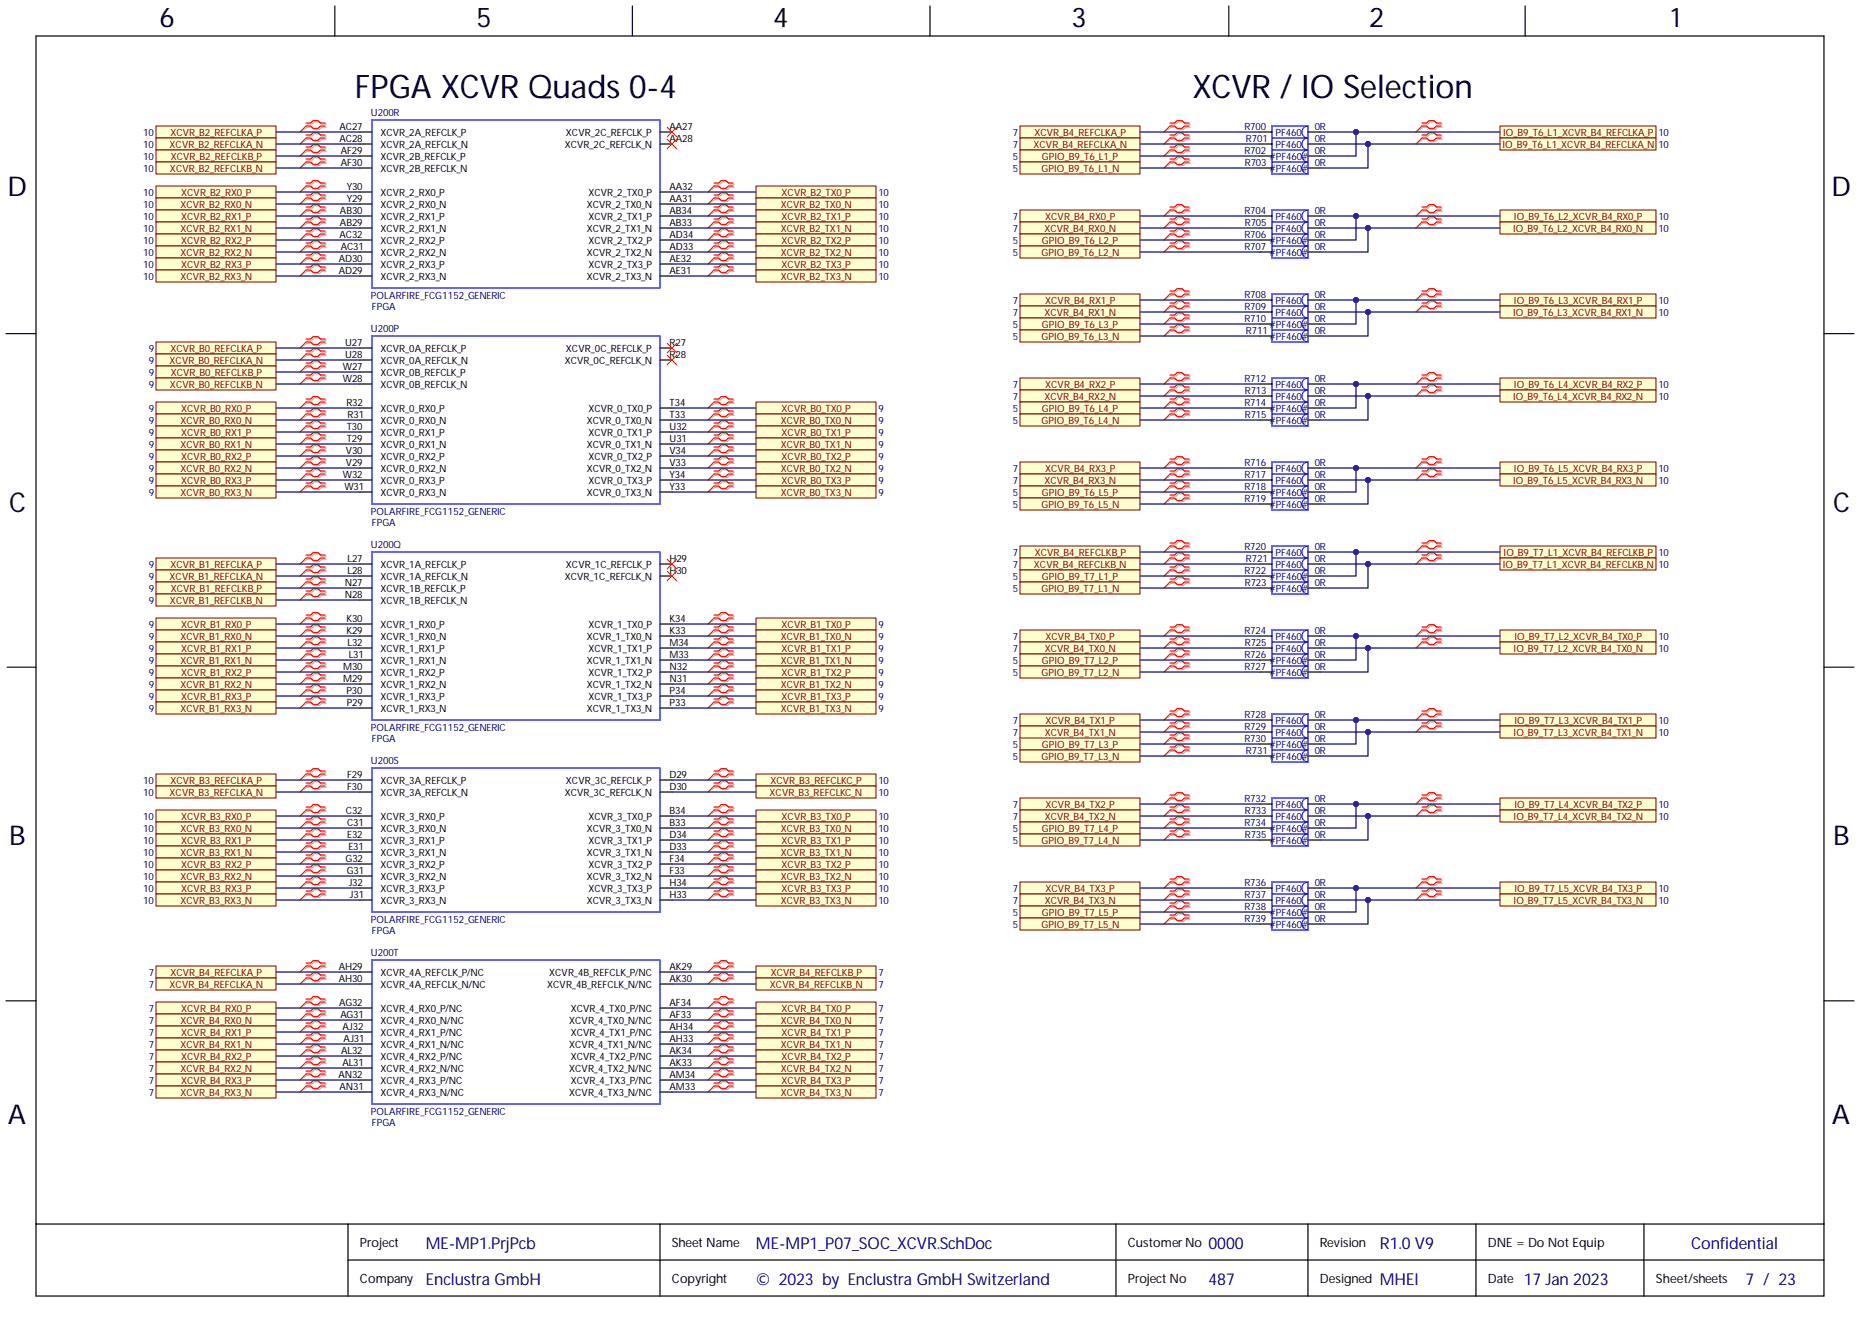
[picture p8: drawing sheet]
<svg xmlns="http://www.w3.org/2000/svg" width="393mm" height="282mm" viewBox="0 0 393 282" stroke-linecap="round" stroke-linejoin="round" font-family="sans-serif">
<defs><g id="words">
<g font-size="6.9">
<text x="75" y="20.6">FPGA XCVR Quads 0-4</text>
<text x="252" y="20.6">XCVR / IO Selection</text>
</g>
<g font-size="5.8">
<text x="33.7" y="5.7">6</text>
<text x="100.7" y="5.7">5</text>
<text x="163.4" y="5.7">4</text>
<text x="226.5" y="5.7">3</text>
<text x="289.4" y="5.7">2</text>
<text x="353.1" y="5.7">1</text>
<text x="1.6" y="41.4">D</text>
<text x="387.1" y="41.4">D</text>
<text x="1.9" y="108.2">C</text>
<text x="387.5" y="108.2">C</text>
<text x="1.9" y="178.7">B</text>
<text x="387.5" y="178.7">B</text>
<text x="1.7" y="237.6">A</text>
<text x="387.2" y="237.6">A</text>
</g>
<g font-size="3.5" fill="#000080">
<text x="90" y="264.1">ME-MP1.PrjPcb</text>
<text x="159.8" y="264.1">ME-MP1_P07_SOC_XCVR.SchDoc</text>
<text x="255.4" y="264.1">0000</text>
<text x="357.4" y="264.1">Confidential</text>
<text x="90" y="271.7">Enclustra GmbH</text>
<text x="159.8" y="271.7">© 2023 by Enclustra GmbH Switzerland</text>
<text x="255.4" y="271.7">487</text>
<text x="291.7" y="271.7">MHEI</text>
<text x="322.1" y="271.7">17 Jan 2023</text>
<text x="368.9" y="271.7">7 / 23</text>
</g>
<text font-size="3.5" fill="#00007c" x="291.7" y="264.1">R1.0V9</text>
<g font-size="2.7">
<text x="76.1" y="263.7">Project</text>
<text x="142" y="263.7">Sheet Name</text>
<text x="238.4" y="263.7">CustomerNo</text>
<text x="279" y="263.7">Revision</text>
<text x="314.5" y="263.7">DNE = Do Not Equip</text>
<text x="76.1" y="271.3">Company</text>
<text x="142" y="271.3">Copyright</text>
<text x="238.4" y="271.3">Project No</text>
<text x="279" y="271.3">Designed</text>
<text x="314.5" y="271.3">Date</text>
<text x="350" y="271.3">Sheet/sheets</text>
</g>
<g font-size="2.1" fill="#000080">
<text x="30.3" y="28.8">10</text>
<text x="78.4" y="24.6">U200R</text>
<text x="214.1" y="28.8">7</text>
<text x="263" y="27.4">R700</text>
<text x="263.4" y="29.9">R701</text>
<text x="269.6" y="28.7">PF460</text>
<text x="277.9" y="27.4">0R</text>
<text x="277.9" y="29.9">0R</text>
<text x="350.5" y="28.8">10</text>
<text x="30.3" y="31.3">10</text>
<text x="30.3" y="33.8">10</text>
<text x="214.1" y="31.3">7</text>
<text x="214.1" y="33.8">5</text>
<text x="263" y="32.5">R702</text>
<text x="263.1" y="35">R703</text>
<text x="268.4" y="33.7">#PF460#</text>
<text x="269.6" y="31.2">PF460</text>
<text x="277.9" y="32.5">0R</text>
<text x="277.9" y="35">0R</text>
<text x="350.5" y="31.3">10</text>
<text x="30.3" y="36.4">10</text>
<text x="30.3" y="41.4">10</text>
<text x="185.7" y="41.4">10</text>
<text x="214.1" y="36.4">5</text>
<text x="268.4" y="36.3">#PF460#</text>
<text x="30.3" y="44">10</text>
<text x="30.3" y="46.5">10</text>
<text x="185.7" y="44">10</text>
<text x="185.7" y="46.5">10</text>
<text x="214.1" y="46.5">7</text>
<text x="263" y="45.2">R704</text>
<text x="263.1" y="47.7">R705</text>
<text x="269.6" y="46.4">PF460</text>
<text x="277.9" y="45.2">0R</text>
<text x="277.9" y="47.7">0R</text>
<text x="350.5" y="46.5">10</text>
<text x="30.3" y="49.1">10</text>
<text x="30.3" y="51.6">10</text>
<text x="185.7" y="49.1">10</text>
<text x="185.7" y="51.6">10</text>
<text x="214.1" y="49.1">7</text>
<text x="214.1" y="51.6">5</text>
<text x="263" y="50.2">R706</text>
<text x="263" y="52.8">R707</text>
<text x="268.4" y="51.5">#PF460#</text>
<text x="269.6" y="49">PF460</text>
<text x="277.9" y="50.2">0R</text>
<text x="277.9" y="52.8">0R</text>
<text x="350.5" y="49.1">10</text>
<text x="30.3" y="54.1">10</text>
<text x="30.3" y="56.7">10</text>
<text x="30.3" y="59.2">10</text>
<text x="185.7" y="54.1">10</text>
<text x="185.7" y="56.7">10</text>
<text x="185.7" y="59.2">10</text>
<text x="214.1" y="54.1">5</text>
<text x="268.4" y="54">#PF460#</text>
<text x="78.4" y="63.2">POLARFIRE_FCG1152_GENERIC</text>
<text x="78.6" y="65.5">FPGA</text>
<text x="214.1" y="64.3">7</text>
<text x="263" y="62.9">R708</text>
<text x="263" y="65.5">R709</text>
<text x="269.6" y="64.2">PF460</text>
<text x="277.9" y="62.9">0R</text>
<text x="277.9" y="65.5">0R</text>
<text x="350.5" y="64.3">10</text>
<text x="78.4" y="70.3">U200P</text>
<text x="214.1" y="66.8">7</text>
<text x="214.1" y="69.4">5</text>
<text x="214.1" y="71.9">5</text>
<text x="263" y="68">R710</text>
<text x="263.4" y="70.5">R711</text>
<text x="268.4" y="69.3">#PF460#</text>
<text x="268.4" y="71.8">#PF460#</text>
<text x="269.6" y="66.7">PF460</text>
<text x="277.9" y="68">0R</text>
<text x="277.9" y="70.5">0R</text>
<text x="350.5" y="66.8">10</text>
<text x="31.5" y="74.4">9</text>
<text x="31.5" y="77">9</text>
<text x="31.5" y="79.5">9</text>
<text x="31.5" y="82">9</text>
<text x="214.1" y="82">7</text>
<text x="263" y="80.7">R712</text>
<text x="263.1" y="83.2">R713</text>
<text x="269.6" y="82">PF460</text>
<text x="277.9" y="80.7">0R</text>
<text x="277.9" y="83.2">0R</text>
<text x="350.5" y="82">10</text>
<text x="31.5" y="87.1">9</text>
<text x="31.5" y="89.7">9</text>
<text x="185.7" y="87.1">9</text>
<text x="185.7" y="89.7">9</text>
<text x="214.1" y="84.6">7</text>
<text x="214.1" y="87.1">5</text>
<text x="214.1" y="89.7">5</text>
<text x="263" y="85.8">R714</text>
<text x="263.1" y="88.3">R715</text>
<text x="268.4" y="87">#PF460#</text>
<text x="268.4" y="89.6">#PF460#</text>
<text x="269.6" y="84.5">PF460</text>
<text x="277.9" y="85.8">0R</text>
<text x="277.9" y="88.3">0R</text>
<text x="350.5" y="84.6">10</text>
<text x="31.5" y="92.2">9</text>
<text x="31.5" y="94.7">9</text>
<text x="185.7" y="92.2">9</text>
<text x="185.7" y="94.7">9</text>
<text x="31.5" y="97.3">9</text>
<text x="31.5" y="99.8">9</text>
<text x="185.7" y="97.3">9</text>
<text x="185.7" y="99.8">9</text>
<text x="214.1" y="99.8">7</text>
<text x="263" y="98.5">R716</text>
<text x="263" y="101">R717</text>
<text x="269.6" y="99.7">PF460</text>
<text x="277.9" y="98.5">0R</text>
<text x="277.9" y="101">0R</text>
<text x="350.5" y="99.8">10</text>
<text x="31.5" y="102.3">9</text>
<text x="31.5" y="104.9">9</text>
<text x="185.7" y="102.3">9</text>
<text x="185.7" y="104.9">9</text>
<text x="214.1" y="102.3">7</text>
<text x="214.1" y="104.9">5</text>
<text x="214.1" y="107.4">5</text>
<text x="263" y="103.5">R718</text>
<text x="263" y="106.1">R719</text>
<text x="268.4" y="104.8">#PF460#</text>
<text x="268.4" y="107.3">#PF460#</text>
<text x="269.6" y="102.3">PF460</text>
<text x="277.9" y="103.5">0R</text>
<text x="277.9" y="106.1">0R</text>
<text x="350.5" y="102.3">10</text>
<text x="78.4" y="108.9">POLARFIRE_FCG1152_GENERIC</text>
<text x="78.6" y="111.1">FPGA</text>
<text x="78.4" y="116">U200Q</text>
<text x="214.1" y="117.6">7</text>
<text x="263" y="116.2">R720</text>
<text x="263.4" y="118.8">R721</text>
<text x="269.6" y="117.5">PF460</text>
<text x="277.9" y="116.2">0R</text>
<text x="277.9" y="118.8">0R</text>
<text x="350.5" y="117.6">10</text>
<text x="31.5" y="120.1">9</text>
<text x="31.5" y="122.6">9</text>
<text x="31.5" y="125.2">9</text>
<text x="214.1" y="120.1">7</text>
<text x="214.1" y="122.6">5</text>
<text x="214.1" y="125.2">5</text>
<text x="263" y="121.3">R722</text>
<text x="263.1" y="123.8">R723</text>
<text x="268.4" y="122.6">#PF460#</text>
<text x="268.4" y="125.1">#PF460#</text>
<text x="269.6" y="120">PF460</text>
<text x="277.9" y="121.3">0R</text>
<text x="277.9" y="123.8">0R</text>
<text x="350.5" y="120.1">10</text>
<text x="31.5" y="127.7">9</text>
<text x="31.5" y="132.8">9</text>
<text x="31.5" y="135.3">9</text>
<text x="31.5" y="137.9">9</text>
<text x="185.7" y="132.8">9</text>
<text x="185.7" y="135.3">9</text>
<text x="185.7" y="137.9">9</text>
<text x="214.1" y="135.3">7</text>
<text x="214.1" y="137.9">7</text>
<text x="263" y="134">R724</text>
<text x="263.1" y="136.5">R725</text>
<text x="269.6" y="135.2">PF460</text>
<text x="269.6" y="137.8">PF460</text>
<text x="277.9" y="134">0R</text>
<text x="277.9" y="136.5">0R</text>
<text x="350.5" y="135.3">10</text>
<text x="350.5" y="137.9">10</text>
<text x="31.5" y="140.4">9</text>
<text x="31.5" y="142.9">9</text>
<text x="185.7" y="140.4">9</text>
<text x="185.7" y="142.9">9</text>
<text x="214.1" y="140.4">5</text>
<text x="214.1" y="142.9">5</text>
<text x="263" y="139.1">R726</text>
<text x="263" y="141.6">R727</text>
<text x="268.4" y="140.3">#PF460#</text>
<text x="268.4" y="142.9">#PF460#</text>
<text x="277.9" y="139.1">0R</text>
<text x="277.9" y="141.6">0R</text>
<text x="31.5" y="145.5">9</text>
<text x="31.5" y="148">9</text>
<text x="185.7" y="145.5">9</text>
<text x="185.7" y="148">9</text>
<text x="31.5" y="150.6">9</text>
<text x="78.4" y="154.5">POLARFIRE_FCG1152_GENERIC</text>
<text x="185.7" y="150.6">9</text>
<text x="214.1" y="153.1">7</text>
<text x="214.1" y="155.6">7</text>
<text x="263" y="151.7">R728</text>
<text x="263" y="154.3">R729</text>
<text x="269.6" y="153">PF460</text>
<text x="269.6" y="155.5">PF460</text>
<text x="277.9" y="151.7">0R</text>
<text x="277.9" y="154.3">0R</text>
<text x="350.5" y="153.1">10</text>
<text x="350.5" y="155.6">10</text>
<text x="78.4" y="161.6">U200S</text>
<text x="78.6" y="156.8">FPGA</text>
<text x="214.1" y="158.2">5</text>
<text x="214.1" y="160.7">5</text>
<text x="263" y="156.8">R730</text>
<text x="263.4" y="159.4">R731</text>
<text x="268.4" y="158.1">#PF460#</text>
<text x="268.4" y="160.6">#PF460#</text>
<text x="277.9" y="156.8">0R</text>
<text x="277.9" y="159.4">0R</text>
<text x="30.3" y="165.8">10</text>
<text x="185.7" y="165.8">10</text>
<text x="30.3" y="168.3">10</text>
<text x="30.3" y="173.4">10</text>
<text x="185.7" y="168.3">10</text>
<text x="185.7" y="173.4">10</text>
<text x="214.1" y="170.9">7</text>
<text x="214.1" y="173.4">7</text>
<text x="263" y="169.5">R732</text>
<text x="263.1" y="172">R733</text>
<text x="269.6" y="170.8">PF460</text>
<text x="269.6" y="173.3">PF460</text>
<text x="277.9" y="169.5">0R</text>
<text x="277.9" y="172">0R</text>
<text x="350.5" y="170.9">10</text>
<text x="350.5" y="173.4">10</text>
<text x="30.3" y="175.9">10</text>
<text x="30.3" y="178.5">10</text>
<text x="185.7" y="175.9">10</text>
<text x="185.7" y="178.5">10</text>
<text x="214.1" y="175.9">5</text>
<text x="214.1" y="178.5">5</text>
<text x="263" y="174.6">R734</text>
<text x="263.1" y="177.1">R735</text>
<text x="268.4" y="175.8">#PF460#</text>
<text x="268.4" y="178.4">#PF460#</text>
<text x="277.9" y="174.6">0R</text>
<text x="277.9" y="177.1">0R</text>
<text x="30.3" y="181">10</text>
<text x="30.3" y="183.5">10</text>
<text x="185.7" y="181">10</text>
<text x="185.7" y="183.5">10</text>
<text x="30.3" y="186.1">10</text>
<text x="30.3" y="188.6">10</text>
<text x="30.3" y="191.2">10</text>
<text x="185.7" y="186.1">10</text>
<text x="185.7" y="188.6">10</text>
<text x="185.7" y="191.2">10</text>
<text x="214.1" y="188.6">7</text>
<text x="214.1" y="191.2">7</text>
<text x="263" y="187.3">R736</text>
<text x="263" y="189.8">R737</text>
<text x="269.6" y="188.5">PF460</text>
<text x="269.6" y="191.1">PF460</text>
<text x="277.9" y="187.3">0R</text>
<text x="277.9" y="189.8">0R</text>
<text x="350.5" y="188.6">10</text>
<text x="350.5" y="191.2">10</text>
<text x="78.4" y="195.1">POLARFIRE_FCG1152_GENERIC</text>
<text x="78.6" y="197.4">FPGA</text>
<text x="214.1" y="193.7">5</text>
<text x="214.1" y="196.2">5</text>
<text x="263" y="192.3">R738</text>
<text x="263" y="194.9">R739</text>
<text x="268.4" y="193.6">#PF460#</text>
<text x="268.4" y="196.2">#PF460#</text>
<text x="277.9" y="192.3">0R</text>
<text x="277.9" y="194.9">0R</text>
<text x="78.4" y="202.2">U200T</text>
<text x="31.5" y="206.4">7</text>
<text x="31.5" y="208.9">7</text>
<text x="185.7" y="206.4">7</text>
<text x="185.7" y="208.9">7</text>
<text x="31.5" y="214">7</text>
<text x="185.7" y="214">7</text>
<text x="31.5" y="216.5">7</text>
<text x="31.5" y="219.1">7</text>
<text x="31.5" y="221.6">7</text>
<text x="185.7" y="216.5">7</text>
<text x="185.7" y="219.1">7</text>
<text x="185.7" y="221.6">7</text>
<text x="31.5" y="224.1">7</text>
<text x="31.5" y="226.7">7</text>
<text x="185.7" y="224.1">7</text>
<text x="185.7" y="226.7">7</text>
<text x="31.5" y="229.2">7</text>
<text x="31.5" y="231.8">7</text>
<text x="185.7" y="229.2">7</text>
<text x="185.7" y="231.8">7</text>
<text x="78.4" y="235.7">POLARFIRE_FCG1152_GENERIC</text>
<text x="78.6" y="238">FPGA</text>
</g>
<g font-size="2.1" fill="#800000">
<text x="36" y="28.8">XCVR_B2_REFCLKA_P</text>
<text x="218.6" y="28.8">XCVR_B4_REFCLKA_P</text>
<text x="317.7" y="28.8">IO_B9_T6_L1_XCVR_B4_REFCLKA_P</text>
<text x="35.8" y="31.3">XCVR_B2_REFCLKA_N</text>
<text x="36.1" y="33.8">XCVR_B2_REFCLKB_P</text>
<text x="218.5" y="31.3">XCVR_B4_REFCLKA_N</text>
<text x="220.2" y="33.8">GPIO_B9_T6_L1_P</text>
<text x="317.5" y="31.3">IO_B9_T6_L1_XCVR_B4_REFCLKA_N</text>
<text x="35.9" y="36.4">XCVR_B2_REFCLKB_N</text>
<text x="38.3" y="41.4">XCVR_B2_RX0_P</text>
<text x="165.2" y="41.4">XCVR_B2_TX0_P</text>
<text x="220.2" y="36.4">GPIO_B9_T6_L1_N</text>
<text x="38.1" y="44">XCVR_B2_RX0_N</text>
<text x="38.3" y="46.5">XCVR_B2_RX1_P</text>
<text x="165" y="44">XCVR_B2_TX0_N</text>
<text x="165.2" y="46.5">XCVR_B2_TX1_P</text>
<text x="220.9" y="46.5">XCVR_B4_RX0_P</text>
<text x="320" y="46.5">IO_B9_T6_L2_XCVR_B4_RX0_P</text>
<text x="38.1" y="49.1">XCVR_B2_RX1_N</text>
<text x="38.3" y="51.6">XCVR_B2_RX2_P</text>
<text x="165" y="49.1">XCVR_B2_TX1_N</text>
<text x="165.2" y="51.6">XCVR_B2_TX2_P</text>
<text x="220.2" y="51.6">GPIO_B9_T6_L2_P</text>
<text x="220.7" y="49.1">XCVR_B4_RX0_N</text>
<text x="319.8" y="49.1">IO_B9_T6_L2_XCVR_B4_RX0_N</text>
<text x="38.1" y="54.1">XCVR_B2_RX2_N</text>
<text x="38.1" y="59.2">XCVR_B2_RX3_N</text>
<text x="38.3" y="56.7">XCVR_B2_RX3_P</text>
<text x="165" y="54.1">XCVR_B2_TX2_N</text>
<text x="165" y="59.2">XCVR_B2_TX3_N</text>
<text x="165.2" y="56.7">XCVR_B2_TX3_P</text>
<text x="220.2" y="54.1">GPIO_B9_T6_L2_N</text>
<text x="220.9" y="64.3">XCVR_B4_RX1_P</text>
<text x="320" y="64.3">IO_B9_T6_L3_XCVR_B4_RX1_P</text>
<text x="220.2" y="71.9">GPIO_B9_T6_L3_N</text>
<text x="220.2" y="69.4">GPIO_B9_T6_L3_P</text>
<text x="220.7" y="66.8">XCVR_B4_RX1_N</text>
<text x="319.8" y="66.8">IO_B9_T6_L3_XCVR_B4_RX1_N</text>
<text x="35.8" y="77">XCVR_B0_REFCLKA_N</text>
<text x="36" y="74.4">XCVR_B0_REFCLKA_P</text>
<text x="35.9" y="82">XCVR_B0_REFCLKB_N</text>
<text x="36.1" y="79.5">XCVR_B0_REFCLKB_P</text>
<text x="220.9" y="82">XCVR_B4_RX2_P</text>
<text x="320" y="82">IO_B9_T6_L4_XCVR_B4_RX2_P</text>
<text x="38.1" y="89.7">XCVR_B0_RX0_N</text>
<text x="38.3" y="87.1">XCVR_B0_RX0_P</text>
<text x="165" y="89.7">XCVR_B0_TX0_N</text>
<text x="165.2" y="87.1">XCVR_B0_TX0_P</text>
<text x="220.2" y="89.7">GPIO_B9_T6_L4_N</text>
<text x="220.2" y="87.1">GPIO_B9_T6_L4_P</text>
<text x="220.7" y="84.6">XCVR_B4_RX2_N</text>
<text x="319.8" y="84.6">IO_B9_T6_L4_XCVR_B4_RX2_N</text>
<text x="38.1" y="94.7">XCVR_B0_RX1_N</text>
<text x="38.3" y="92.2">XCVR_B0_RX1_P</text>
<text x="165" y="94.7">XCVR_B0_TX1_N</text>
<text x="165.2" y="92.2">XCVR_B0_TX1_P</text>
<text x="38.1" y="99.8">XCVR_B0_RX2_N</text>
<text x="38.3" y="97.3">XCVR_B0_RX2_P</text>
<text x="165" y="99.8">XCVR_B0_TX2_N</text>
<text x="165.2" y="97.3">XCVR_B0_TX2_P</text>
<text x="220.9" y="99.8">XCVR_B4_RX3_P</text>
<text x="320" y="99.8">IO_B9_T6_L5_XCVR_B4_RX3_P</text>
<text x="38.1" y="104.9">XCVR_B0_RX3_N</text>
<text x="38.3" y="102.3">XCVR_B0_RX3_P</text>
<text x="165" y="104.9">XCVR_B0_TX3_N</text>
<text x="165.2" y="102.3">XCVR_B0_TX3_P</text>
<text x="220.2" y="107.4">GPIO_B9_T6_L5_N</text>
<text x="220.2" y="104.9">GPIO_B9_T6_L5_P</text>
<text x="220.7" y="102.3">XCVR_B4_RX3_N</text>
<text x="319.8" y="102.3">IO_B9_T6_L5_XCVR_B4_RX3_N</text>
<text x="218.7" y="117.6">XCVR_B4_REFCLKB_P</text>
<text x="317.8" y="117.6">IO_B9_T7_L1_XCVR_B4_REFCLKB_P</text>
<text x="35.8" y="122.6">XCVR_B1_REFCLKA_N</text>
<text x="36" y="120.1">XCVR_B1_REFCLKA_P</text>
<text x="36.1" y="125.2">XCVR_B1_REFCLKB_P</text>
<text x="218.5" y="120.1">XCVR_B4_REFCLKB_N</text>
<text x="220.2" y="125.2">GPIO_B9_T7_L1_N</text>
<text x="220.2" y="122.6">GPIO_B9_T7_L1_P</text>
<text x="317.6" y="120.1">IO_B9_T7_L1_XCVR_B4_REFCLKB_N</text>
<text x="35.9" y="127.7">XCVR_B1_REFCLKB_N</text>
<text x="38.1" y="135.3">XCVR_B1_RX0_N</text>
<text x="38.3" y="132.8">XCVR_B1_RX0_P</text>
<text x="38.3" y="137.9">XCVR_B1_RX1_P</text>
<text x="165" y="135.3">XCVR_B1_TX0_N</text>
<text x="165.2" y="132.8">XCVR_B1_TX0_P</text>
<text x="165.2" y="137.9">XCVR_B1_TX1_P</text>
<text x="220.8" y="137.9">XCVR_B4_TX0_N</text>
<text x="221" y="135.3">XCVR_B4_TX0_P</text>
<text x="319.9" y="137.9">IO_B9_T7_L2_XCVR_B4_TX0_N</text>
<text x="320.1" y="135.3">IO_B9_T7_L2_XCVR_B4_TX0_P</text>
<text x="38.1" y="140.4">XCVR_B1_RX1_N</text>
<text x="38.3" y="142.9">XCVR_B1_RX2_P</text>
<text x="165" y="140.4">XCVR_B1_TX1_N</text>
<text x="165.2" y="142.9">XCVR_B1_TX2_P</text>
<text x="220.2" y="142.9">GPIO_B9_T7_L2_N</text>
<text x="220.2" y="140.4">GPIO_B9_T7_L2_P</text>
<text x="38.1" y="145.5">XCVR_B1_RX2_N</text>
<text x="38.3" y="148">XCVR_B1_RX3_P</text>
<text x="165" y="145.5">XCVR_B1_TX2_N</text>
<text x="165.2" y="148">XCVR_B1_TX3_P</text>
<text x="38.1" y="150.6">XCVR_B1_RX3_N</text>
<text x="165" y="150.6">XCVR_B1_TX3_N</text>
<text x="220.8" y="155.6">XCVR_B4_TX1_N</text>
<text x="221" y="153.1">XCVR_B4_TX1_P</text>
<text x="319.9" y="155.6">IO_B9_T7_L3_XCVR_B4_TX1_N</text>
<text x="320.1" y="153.1">IO_B9_T7_L3_XCVR_B4_TX1_P</text>
<text x="220.2" y="160.7">GPIO_B9_T7_L3_N</text>
<text x="220.2" y="158.2">GPIO_B9_T7_L3_P</text>
<text x="36" y="165.8">XCVR_B3_REFCLKA_P</text>
<text x="162.8" y="165.8">XCVR_B3_REFCLKC_P</text>
<text x="35.8" y="168.3">XCVR_B3_REFCLKA_N</text>
<text x="38.3" y="173.4">XCVR_B3_RX0_P</text>
<text x="162.7" y="168.3">XCVR_B3_REFCLKC_N</text>
<text x="165.2" y="173.4">XCVR_B3_TX0_P</text>
<text x="220.8" y="173.4">XCVR_B4_TX2_N</text>
<text x="221" y="170.9">XCVR_B4_TX2_P</text>
<text x="319.9" y="173.4">IO_B9_T7_L4_XCVR_B4_TX2_N</text>
<text x="320.1" y="170.9">IO_B9_T7_L4_XCVR_B4_TX2_P</text>
<text x="38.1" y="175.9">XCVR_B3_RX0_N</text>
<text x="38.3" y="178.5">XCVR_B3_RX1_P</text>
<text x="165" y="175.9">XCVR_B3_TX0_N</text>
<text x="165.2" y="178.5">XCVR_B3_TX1_P</text>
<text x="220.2" y="178.5">GPIO_B9_T7_L4_N</text>
<text x="220.2" y="175.9">GPIO_B9_T7_L4_P</text>
<text x="38.1" y="181">XCVR_B3_RX1_N</text>
<text x="38.3" y="183.5">XCVR_B3_RX2_P</text>
<text x="165" y="181">XCVR_B3_TX1_N</text>
<text x="165.2" y="183.5">XCVR_B3_TX2_P</text>
<text x="38.1" y="186.1">XCVR_B3_RX2_N</text>
<text x="38.1" y="191.2">XCVR_B3_RX3_N</text>
<text x="38.3" y="188.6">XCVR_B3_RX3_P</text>
<text x="165" y="186.1">XCVR_B3_TX2_N</text>
<text x="165" y="191.2">XCVR_B3_TX3_N</text>
<text x="165.2" y="188.6">XCVR_B3_TX3_P</text>
<text x="220.8" y="191.2">XCVR_B4_TX3_N</text>
<text x="221" y="188.6">XCVR_B4_TX3_P</text>
<text x="319.9" y="191.2">IO_B9_T7_L5_XCVR_B4_TX3_N</text>
<text x="320.1" y="188.6">IO_B9_T7_L5_XCVR_B4_TX3_P</text>
<text x="220.2" y="196.2">GPIO_B9_T7_L5_N</text>
<text x="220.2" y="193.7">GPIO_B9_T7_L5_P</text>
<text x="35.8" y="208.9">XCVR_B4_REFCLKA_N</text>
<text x="36" y="206.4">XCVR_B4_REFCLKA_P</text>
<text x="162.7" y="208.9">XCVR_B4_REFCLKB_N</text>
<text x="162.9" y="206.4">XCVR_B4_REFCLKB_P</text>
<text x="38.3" y="214">XCVR_B4_RX0_P</text>
<text x="165.2" y="214">XCVR_B4_TX0_P</text>
<text x="38.1" y="216.5">XCVR_B4_RX0_N</text>
<text x="38.1" y="221.6">XCVR_B4_RX1_N</text>
<text x="38.3" y="219.1">XCVR_B4_RX1_P</text>
<text x="165" y="216.5">XCVR_B4_TX0_N</text>
<text x="165" y="221.6">XCVR_B4_TX1_N</text>
<text x="165.2" y="219.1">XCVR_B4_TX1_P</text>
<text x="38.1" y="226.7">XCVR_B4_RX2_N</text>
<text x="38.3" y="224.1">XCVR_B4_RX2_P</text>
<text x="165" y="226.7">XCVR_B4_TX2_N</text>
<text x="165.2" y="224.1">XCVR_B4_TX2_P</text>
<text x="38.1" y="231.8">XCVR_B4_RX3_N</text>
<text x="38.3" y="229.2">XCVR_B4_RX3_P</text>
<text x="165" y="231.8">XCVR_B4_TX3_N</text>
<text x="165.2" y="229.2">XCVR_B4_TX3_P</text>
</g>
<g font-size="2.1">
<text x="71.8" y="27.4">AC27</text>
<text x="71.8" y="29.9">AC28</text>
<text x="80.4" y="28.8">XCVR_2A_REFCLK_P</text>
<text x="119.6" y="28.8">XCVR_2C_REFCLK_P</text>
<text x="141.5" y="27.4">AA27</text>
<text x="141.5" y="29.9">AA28</text>
<text x="72" y="32.5">AF29</text>
<text x="72" y="35">AF30</text>
<text x="80.4" y="31.3">XCVR_2A_REFCLK_N</text>
<text x="80.4" y="33.8">XCVR_2B_REFCLK_P</text>
<text x="119.4" y="31.3">XCVR_2C_REFCLK_N</text>
<text x="73.3" y="40.1">Y30</text>
<text x="80.4" y="36.4">XCVR_2B_REFCLK_N</text>
<text x="80.4" y="41.4">XCVR_2_RX0_P</text>
<text x="124.4" y="41.4">XCVR_2_TX0_P</text>
<text x="141.5" y="40.1">AA32</text>
<text x="71.9" y="45.2">AB30</text>
<text x="71.9" y="47.7">AB29</text>
<text x="73.3" y="42.6">Y29</text>
<text x="80.4" y="44">XCVR_2_RX0_N</text>
<text x="80.4" y="46.5">XCVR_2_RX1_P</text>
<text x="124" y="44">XCVR_2_TX0_N</text>
<text x="124.4" y="46.5">XCVR_2_TX1_P</text>
<text x="141.5" y="42.6">AA31</text>
<text x="141.5" y="45.2">AB34</text>
<text x="141.5" y="47.7">AB33</text>
<text x="71.8" y="50.2">AC32</text>
<text x="72" y="52.8">AC31</text>
<text x="80.4" y="49.1">XCVR_2_RX1_N</text>
<text x="80.4" y="51.6">XCVR_2_RX2_P</text>
<text x="124" y="49.1">XCVR_2_TX1_N</text>
<text x="124.4" y="51.6">XCVR_2_TX2_P</text>
<text x="141.5" y="50.2">AD34</text>
<text x="141.5" y="52.8">AD33</text>
<text x="71.6" y="55.3">AD30</text>
<text x="71.6" y="57.9">AD29</text>
<text x="80.4" y="54.1">XCVR_2_RX2_N</text>
<text x="80.4" y="56.7">XCVR_2_RX3_P</text>
<text x="80.4" y="59.2">XCVR_2_RX3_N</text>
<text x="124" y="54.1">XCVR_2_TX2_N</text>
<text x="124" y="59.2">XCVR_2_TX3_N</text>
<text x="124.4" y="56.7">XCVR_2_TX3_P</text>
<text x="141.5" y="55.3">AE32</text>
<text x="141.5" y="57.9">AE31</text>
<text x="73" y="73.1">U27</text>
<text x="73" y="75.6">U28</text>
<text x="80.4" y="74.4">XCVR_0A_REFCLK_P</text>
<text x="80.4" y="77">XCVR_0A_REFCLK_N</text>
<text x="119.4" y="77">XCVR_0C_REFCLK_N</text>
<text x="119.6" y="74.4">XCVR_0C_REFCLK_P</text>
<text x="141.5" y="73.1">R27</text>
<text x="141.5" y="75.6">R28</text>
<text x="72.5" y="78.2">W27</text>
<text x="72.5" y="80.7">W28</text>
<text x="80.4" y="79.5">XCVR_0B_REFCLK_P</text>
<text x="80.4" y="82">XCVR_0B_REFCLK_N</text>
<text x="73.2" y="85.8">R32</text>
<text x="73.5" y="88.3">R31</text>
<text x="80.4" y="87.1">XCVR_0_RX0_P</text>
<text x="80.4" y="89.7">XCVR_0_RX0_N</text>
<text x="124" y="89.7">XCVR_0_TX0_N</text>
<text x="124.4" y="87.1">XCVR_0_TX0_P</text>
<text x="141.5" y="85.8">T34</text>
<text x="141.5" y="88.3">T33</text>
<text x="73.1" y="95.9">V30</text>
<text x="73.3" y="90.8">T30</text>
<text x="73.3" y="93.4">T29</text>
<text x="80.4" y="92.2">XCVR_0_RX1_P</text>
<text x="80.4" y="94.7">XCVR_0_RX1_N</text>
<text x="124" y="94.7">XCVR_0_TX1_N</text>
<text x="124.4" y="92.2">XCVR_0_TX1_P</text>
<text x="141.5" y="90.8">U32</text>
<text x="141.5" y="93.4">U31</text>
<text x="141.5" y="95.9">V34</text>
<text x="72.5" y="101">W32</text>
<text x="73.1" y="98.5">V29</text>
<text x="80.4" y="97.3">XCVR_0_RX2_P</text>
<text x="80.4" y="99.8">XCVR_0_RX2_N</text>
<text x="124" y="99.8">XCVR_0_TX2_N</text>
<text x="124.4" y="97.3">XCVR_0_TX2_P</text>
<text x="141.5" y="98.5">V33</text>
<text x="141.5" y="101">Y34</text>
<text x="72.8" y="103.5">W31</text>
<text x="80.4" y="102.3">XCVR_0_RX3_P</text>
<text x="80.4" y="104.9">XCVR_0_RX3_N</text>
<text x="124" y="104.9">XCVR_0_TX3_N</text>
<text x="124.4" y="102.3">XCVR_0_TX3_P</text>
<text x="141.5" y="103.5">Y33</text>
<text x="73.5" y="118.8">L27</text>
<text x="141.5" y="118.8">H29</text>
<text x="72.9" y="123.8">N27</text>
<text x="73.5" y="121.3">L28</text>
<text x="80.4" y="120.1">XCVR_1A_REFCLK_P</text>
<text x="80.4" y="122.6">XCVR_1A_REFCLK_N</text>
<text x="80.4" y="125.2">XCVR_1B_REFCLK_P</text>
<text x="119.4" y="122.6">XCVR_1C_REFCLK_N</text>
<text x="119.6" y="120.1">XCVR_1C_REFCLK_P</text>
<text x="141.5" y="121.3">H30</text>
<text x="72.9" y="126.4">N28</text>
<text x="73.2" y="131.4">K30</text>
<text x="80.4" y="127.7">XCVR_1B_REFCLK_N</text>
<text x="141.5" y="131.4">K34</text>
<text x="73.2" y="134">K29</text>
<text x="73.5" y="136.5">L32</text>
<text x="80.4" y="132.8">XCVR_1_RX0_P</text>
<text x="80.4" y="135.3">XCVR_1_RX0_N</text>
<text x="80.4" y="137.9">XCVR_1_RX1_P</text>
<text x="124" y="135.3">XCVR_1_TX0_N</text>
<text x="124.4" y="132.8">XCVR_1_TX0_P</text>
<text x="124.4" y="137.9">XCVR_1_TX1_P</text>
<text x="141.5" y="134">K33</text>
<text x="141.5" y="136.5">M34</text>
<text x="72.5" y="141.6">M30</text>
<text x="73.7" y="139.1">L31</text>
<text x="80.4" y="140.4">XCVR_1_RX1_N</text>
<text x="80.4" y="142.9">XCVR_1_RX2_P</text>
<text x="124" y="140.4">XCVR_1_TX1_N</text>
<text x="124.4" y="142.9">XCVR_1_TX2_P</text>
<text x="141.5" y="139.1">M33</text>
<text x="141.5" y="141.6">N32</text>
<text x="72.5" y="144.1">M29</text>
<text x="73.2" y="146.7">P30</text>
<text x="73.3" y="149.2">P29</text>
<text x="80.4" y="145.5">XCVR_1_RX2_N</text>
<text x="80.4" y="148">XCVR_1_RX3_P</text>
<text x="124" y="145.5">XCVR_1_TX2_N</text>
<text x="124.4" y="148">XCVR_1_TX3_P</text>
<text x="141.5" y="144.1">N31</text>
<text x="141.5" y="146.7">P34</text>
<text x="141.5" y="149.2">P33</text>
<text x="80.4" y="150.6">XCVR_1_RX3_N</text>
<text x="124" y="150.6">XCVR_1_TX3_N</text>
<text x="73.4" y="164.4">F29</text>
<text x="73.4" y="167">F30</text>
<text x="80.4" y="165.8">XCVR_3A_REFCLK_P</text>
<text x="119.6" y="165.8">XCVR_3C_REFCLK_P</text>
<text x="141.5" y="164.4">D29</text>
<text x="141.5" y="167">D30</text>
<text x="73.1" y="172">C32</text>
<text x="80.4" y="168.3">XCVR_3A_REFCLK_N</text>
<text x="80.4" y="173.4">XCVR_3_RX0_P</text>
<text x="119.4" y="168.3">XCVR_3C_REFCLK_N</text>
<text x="124.4" y="173.4">XCVR_3_TX0_P</text>
<text x="141.5" y="172">B34</text>
<text x="73.4" y="174.6">C31</text>
<text x="73.4" y="177.1">E32</text>
<text x="73.6" y="179.7">E31</text>
<text x="80.4" y="175.9">XCVR_3_RX0_N</text>
<text x="80.4" y="178.5">XCVR_3_RX1_P</text>
<text x="124" y="175.9">XCVR_3_TX0_N</text>
<text x="124.4" y="178.5">XCVR_3_TX1_P</text>
<text x="141.5" y="174.6">B33</text>
<text x="141.5" y="177.1">D34</text>
<text x="141.5" y="179.7">D33</text>
<text x="73" y="182.2">G32</text>
<text x="73.3" y="184.7">G31</text>
<text x="80.4" y="181">XCVR_3_RX1_N</text>
<text x="80.4" y="183.5">XCVR_3_RX2_P</text>
<text x="124" y="181">XCVR_3_TX1_N</text>
<text x="124.4" y="183.5">XCVR_3_TX2_P</text>
<text x="141.5" y="182.2">F34</text>
<text x="141.5" y="184.7">F33</text>
<text x="73.7" y="187.3">J32</text>
<text x="74" y="189.8">J31</text>
<text x="80.4" y="186.1">XCVR_3_RX2_N</text>
<text x="80.4" y="188.6">XCVR_3_RX3_P</text>
<text x="80.4" y="191.2">XCVR_3_RX3_N</text>
<text x="124" y="186.1">XCVR_3_TX2_N</text>
<text x="124" y="191.2">XCVR_3_TX3_N</text>
<text x="124.4" y="188.6">XCVR_3_TX3_P</text>
<text x="141.5" y="187.3">H34</text>
<text x="141.5" y="189.8">H33</text>
<text x="71.6" y="205">AH29</text>
<text x="71.6" y="207.6">AH30</text>
<text x="80.4" y="206.4">XCVR_4A_REFCLK_P/NC</text>
<text x="80.4" y="208.9">XCVR_4A_REFCLK_N/NC</text>
<text x="115.7" y="208.9">XCVR_4B_REFCLK_N/NC</text>
<text x="116.1" y="206.4">XCVR_4B_REFCLK_P/NC</text>
<text x="141.5" y="205">AK29</text>
<text x="141.5" y="207.6">AK30</text>
<text x="71.7" y="212.6">AG32</text>
<text x="71.9" y="215.2">AG31</text>
<text x="80.4" y="214">XCVR_4_RX0_P/NC</text>
<text x="120.6" y="214">XCVR_4_TX0_P/NC</text>
<text x="141.5" y="212.6">AF34</text>
<text x="141.5" y="215.2">AF33</text>
<text x="72.4" y="217.7">AJ32</text>
<text x="72.6" y="220.3">AJ31</text>
<text x="80.4" y="216.5">XCVR_4_RX0_N/NC</text>
<text x="80.4" y="219.1">XCVR_4_RX1_P/NC</text>
<text x="80.4" y="221.6">XCVR_4_RX1_N/NC</text>
<text x="120.3" y="216.5">XCVR_4_TX0_N/NC</text>
<text x="120.3" y="221.6">XCVR_4_TX1_N/NC</text>
<text x="120.6" y="219.1">XCVR_4_TX1_P/NC</text>
<text x="141.5" y="217.7">AH34</text>
<text x="141.5" y="220.3">AH33</text>
<text x="71.5" y="227.9">AN32</text>
<text x="72.1" y="222.8">AL32</text>
<text x="72.4" y="225.3">AL31</text>
<text x="80.4" y="224.1">XCVR_4_RX2_P/NC</text>
<text x="80.4" y="226.7">XCVR_4_RX2_N/NC</text>
<text x="120.3" y="226.7">XCVR_4_TX2_N/NC</text>
<text x="120.6" y="224.1">XCVR_4_TX2_P/NC</text>
<text x="141.5" y="222.8">AK34</text>
<text x="141.5" y="225.3">AK33</text>
<text x="141.5" y="227.9">AM34</text>
<text x="71.8" y="230.4">AN31</text>
<text x="80.4" y="229.2">XCVR_4_RX3_P/NC</text>
<text x="80.4" y="231.8">XCVR_4_RX3_N/NC</text>
<text x="120.3" y="231.8">XCVR_4_TX3_N/NC</text>
<text x="120.6" y="229.2">XCVR_4_TX3_P/NC</text>
<text x="141.5" y="230.4">AM33</text>
</g>
</g></defs>
<g fill="none" stroke="#000" stroke-width=".25">
<path d="M7.6 7.6h377.9v266.5h-377.9zM70.8 1.3v6.3M133.7 1.3v6.3M196.6 1.3v6.3M259.7 1.3v6.3M322.4 1.3v6.3M76.1 27.9h2.5M76.1 30.5h2.5M76.1 33h2.5M76.1 35.5h2.5M139.5 27.9h2.5M139.5 30.5h2.5"/>
<path d="M76.1 40.6h2.5M76.1 43.1h2.5M76.1 45.7h2.5M76.1 48.2h2.5M76.1 50.8h2.5M76.1 53.3h2.5M76.1 55.8h2.5M76.1 58.4h2.5M139.5 40.6h2.5M139.5 43.1h2.5M139.5 45.7h2.5M139.5 48.2h2.5"/>
<path d="M139.5 50.8h2.5M139.5 53.3h2.5M139.5 55.8h2.5M139.5 58.4h2.5M1.3 70.5h6.3M76.1 73.6h2.5M76.1 76.1h2.5M76.1 78.7h2.5M139.5 73.6h2.5M139.5 76.1h2.5M385.5 70.5h6.4M76.1 81.2h2.5"/>
<path d="M76.1 86.3h2.5M76.1 88.8h2.5M76.1 91.4h2.5M76.1 93.9h2.5M76.1 96.4h2.5M76.1 99h2.5M139.5 86.3h2.5M139.5 88.8h2.5M139.5 91.4h2.5M139.5 93.9h2.5M139.5 96.4h2.5M139.5 99h2.5"/>
<path d="M76.1 101.5h2.5M76.1 104h2.5M76.1 119.3h2.5M139.5 101.5h2.5M139.5 104h2.5M139.5 119.3h2.5M76.1 121.8h2.5M76.1 124.3h2.5M76.1 126.9h2.5M76.1 132h2.5M76.1 134.5h2.5M76.1 137h2.5"/>
<path d="M76.1 139.6h2.5M139.5 121.8h2.5M139.5 132h2.5M139.5 134.5h2.5M139.5 137h2.5M139.5 139.6h2.5M1.5 141.1h6.1M76.1 142.1h2.5M76.1 144.6h2.5M76.1 147.2h2.5M76.1 149.7h2.5M139.5 142.1h2.5"/>
<path d="M139.5 144.6h2.5M139.5 147.2h2.5M139.5 149.7h2.5M385.5 141.1h6.4M76.1 164.9h2.5M76.1 167.5h2.5M76.1 172.6h2.5M76.1 175.1h2.5M76.1 177.6h2.5M139.5 164.9h2.5M139.5 167.5h2.5M139.5 172.6h2.5"/>
<path d="M139.5 175.1h2.5M139.5 177.6h2.5M76.1 180.2h2.5M76.1 182.7h2.5M76.1 185.2h2.5M76.1 187.8h2.5M76.1 190.3h2.5M139.5 180.2h2.5M139.5 182.7h2.5M139.5 185.2h2.5M139.5 187.8h2.5M139.5 190.3h2.5"/>
<path d="M1.3 211.6h6.3M76.1 205.5h2.5M76.1 208.1h2.5M76.1 213.2h2.5M76.1 215.7h2.5M76.1 218.2h2.5M139.5 205.5h2.5M139.5 208.1h2.5M139.5 213.2h2.5M139.5 215.7h2.5M139.5 218.2h2.5M385.5 211.6h6.4"/>
<path d="M76.1 220.8h2.5M76.1 223.3h2.5M76.1 225.8h2.5M76.1 228.4h2.5M76.1 230.9h2.5M139.5 220.8h2.5M139.5 223.3h2.5M139.5 225.8h2.5M139.5 228.4h2.5M139.5 230.9h2.5M7.6 258.8h377.9M73.6 258.8v15.3"/>
<path d="M139.5 258.8v15.3M235.9 258.8v15.3M276.5 258.8v15.3M312 258.8v15.3M347.5 258.8v15.3M73.6 266.4h311.9"/>
</g>
<path d="M78.6 25.4h60.9v35.5h-60.9zM78.6 71.1h60.9v35.5h-60.9zM78.6 116.7h60.9v35.6h-60.9zM78.6 162.4h60.9v30.5h-60.9zM78.6 203h60.9v30.5h-60.9z" fill="none" stroke="#00f" stroke-width=".25"/>
<path d="M33 26.6h25.3v2.6h-25.3z" fill-rule="evenodd" fill="#ffffd0"/>
<path d="M33 26.6h25.3v2.6h-25.3z" fill="none" stroke="#800000" stroke-width=".21"/>
<path d="M33 29.2h25.3v2.5h-25.3z" fill-rule="evenodd" fill="#ffffd0"/>
<path d="M33 29.2h25.3v2.5h-25.3z" fill="none" stroke="#800000" stroke-width=".21"/>
<path d="M33 31.7h25.3v2.6h-25.3z" fill-rule="evenodd" fill="#ffffd0"/>
<path d="M33 31.7h25.3v2.6h-25.3z" fill="none" stroke="#800000" stroke-width=".21"/>
<path d="M33 34.3h25.3v2.5h-25.3z" fill-rule="evenodd" fill="#ffffd0"/>
<path d="M33 34.3h25.3v2.5h-25.3z" fill="none" stroke="#800000" stroke-width=".21"/>
<path d="M33 39.3h25.3v2.6h-25.3z" fill-rule="evenodd" fill="#ffffd0"/>
<path d="M33 39.3h25.3v2.6h-25.3z" fill="none" stroke="#800000" stroke-width=".21"/>
<path d="M33 41.9h25.3v2.5h-25.3z" fill-rule="evenodd" fill="#ffffd0"/>
<path d="M33 41.9h25.3v2.5h-25.3z" fill="none" stroke="#800000" stroke-width=".21"/>
<path d="M33 44.4h25.3v2.5h-25.3z" fill-rule="evenodd" fill="#ffffd0"/>
<path d="M33 44.4h25.3v2.5h-25.3z" fill="none" stroke="#800000" stroke-width=".21"/>
<path d="M33 46.9h25.3v2.6h-25.3z" fill-rule="evenodd" fill="#ffffd0"/>
<path d="M33 46.9h25.3v2.6h-25.3z" fill="none" stroke="#800000" stroke-width=".21"/>
<path d="M33 49.5h25.3v2.5h-25.3z" fill-rule="evenodd" fill="#ffffd0"/>
<path d="M33 49.5h25.3v2.5h-25.3z" fill="none" stroke="#800000" stroke-width=".21"/>
<path d="M33 52h25.3v2.6h-25.3z" fill-rule="evenodd" fill="#ffffd0"/>
<path d="M33 52h25.3v2.6h-25.3z" fill="none" stroke="#800000" stroke-width=".21"/>
<path d="M33 54.6h25.3v2.5h-25.3z" fill-rule="evenodd" fill="#ffffd0"/>
<path d="M33 54.6h25.3v2.5h-25.3z" fill="none" stroke="#800000" stroke-width=".21"/>
<path d="M33 57.1h25.3v2.5h-25.3z" fill-rule="evenodd" fill="#ffffd0"/>
<path d="M33 57.1h25.3v2.5h-25.3z" fill="none" stroke="#800000" stroke-width=".21"/>
<path d="M33 72.3h25.3v2.6h-25.3z" fill-rule="evenodd" fill="#ffffd0"/>
<path d="M33 72.3h25.3v2.6h-25.3z" fill="none" stroke="#800000" stroke-width=".21"/>
<path d="M33 74.9h25.3v2.5h-25.3z" fill-rule="evenodd" fill="#ffffd0"/>
<path d="M33 74.9h25.3v2.5h-25.3z" fill="none" stroke="#800000" stroke-width=".21"/>
<path d="M33 77.4h25.3v2.5h-25.3z" fill-rule="evenodd" fill="#ffffd0"/>
<path d="M33 77.4h25.3v2.5h-25.3z" fill="none" stroke="#800000" stroke-width=".21"/>
<path d="M33 79.9h25.3v2.6h-25.3z" fill-rule="evenodd" fill="#ffffd0"/>
<path d="M33 79.9h25.3v2.6h-25.3z" fill="none" stroke="#800000" stroke-width=".21"/>
<path d="M33 85h25.3v2.5h-25.3z" fill-rule="evenodd" fill="#ffffd0"/>
<path d="M33 85h25.3v2.5h-25.3z" fill="none" stroke="#800000" stroke-width=".21"/>
<path d="M33 87.5h25.3v2.6h-25.3z" fill-rule="evenodd" fill="#ffffd0"/>
<path d="M33 87.5h25.3v2.6h-25.3z" fill="none" stroke="#800000" stroke-width=".21"/>
<path d="M33 90.1h25.3v2.5h-25.3z" fill-rule="evenodd" fill="#ffffd0"/>
<path d="M33 90.1h25.3v2.5h-25.3z" fill="none" stroke="#800000" stroke-width=".21"/>
<path d="M33 92.6h25.3v2.6h-25.3z" fill-rule="evenodd" fill="#ffffd0"/>
<path d="M33 92.6h25.3v2.6h-25.3z" fill="none" stroke="#800000" stroke-width=".21"/>
<path d="M33 95.2h25.3v2.5h-25.3z" fill-rule="evenodd" fill="#ffffd0"/>
<path d="M33 95.2h25.3v2.5h-25.3z" fill="none" stroke="#800000" stroke-width=".21"/>
<path d="M33 97.7h25.3v2.5h-25.3z" fill-rule="evenodd" fill="#ffffd0"/>
<path d="M33 97.7h25.3v2.5h-25.3z" fill="none" stroke="#800000" stroke-width=".21"/>
<path d="M33 100.2h25.3v2.6h-25.3z" fill-rule="evenodd" fill="#ffffd0"/>
<path d="M33 100.2h25.3v2.6h-25.3z" fill="none" stroke="#800000" stroke-width=".21"/>
<path d="M33 102.8h25.3v2.5h-25.3z" fill-rule="evenodd" fill="#ffffd0"/>
<path d="M33 102.8h25.3v2.5h-25.3z" fill="none" stroke="#800000" stroke-width=".21"/>
<path d="M33 118h25.3v2.5h-25.3z" fill-rule="evenodd" fill="#ffffd0"/>
<path d="M33 118h25.3v2.5h-25.3z" fill="none" stroke="#800000" stroke-width=".21"/>
<path d="M33 120.5h25.3v2.6h-25.3z" fill-rule="evenodd" fill="#ffffd0"/>
<path d="M33 120.5h25.3v2.6h-25.3z" fill="none" stroke="#800000" stroke-width=".21"/>
<path d="M33 123.1h25.3v2.5h-25.3z" fill-rule="evenodd" fill="#ffffd0"/>
<path d="M33 123.1h25.3v2.5h-25.3z" fill="none" stroke="#800000" stroke-width=".21"/>
<path d="M33 125.6h25.3v2.5h-25.3z" fill-rule="evenodd" fill="#ffffd0"/>
<path d="M33 125.6h25.3v2.5h-25.3z" fill="none" stroke="#800000" stroke-width=".21"/>
<path d="M33 130.7h25.3v2.5h-25.3z" fill-rule="evenodd" fill="#ffffd0"/>
<path d="M33 130.7h25.3v2.5h-25.3z" fill="none" stroke="#800000" stroke-width=".21"/>
<path d="M33 133.2h25.3v2.6h-25.3z" fill-rule="evenodd" fill="#ffffd0"/>
<path d="M33 133.2h25.3v2.6h-25.3z" fill="none" stroke="#800000" stroke-width=".21"/>
<path d="M33 135.8h25.3v2.5h-25.3z" fill-rule="evenodd" fill="#ffffd0"/>
<path d="M33 135.8h25.3v2.5h-25.3z" fill="none" stroke="#800000" stroke-width=".21"/>
<path d="M33 138.3h25.3v2.5h-25.3z" fill-rule="evenodd" fill="#ffffd0"/>
<path d="M33 138.3h25.3v2.5h-25.3z" fill="none" stroke="#800000" stroke-width=".21"/>
<path d="M33 140.8h25.3v2.6h-25.3z" fill-rule="evenodd" fill="#ffffd0"/>
<path d="M33 140.8h25.3v2.6h-25.3z" fill="none" stroke="#800000" stroke-width=".21"/>
<path d="M33 143.4h25.3v2.5h-25.3z" fill-rule="evenodd" fill="#ffffd0"/>
<path d="M33 143.4h25.3v2.5h-25.3z" fill="none" stroke="#800000" stroke-width=".21"/>
<path d="M33 145.9h25.3v2.5h-25.3z" fill-rule="evenodd" fill="#ffffd0"/>
<path d="M33 145.9h25.3v2.5h-25.3z" fill="none" stroke="#800000" stroke-width=".21"/>
<path d="M33 148.4h25.3v2.6h-25.3z" fill-rule="evenodd" fill="#ffffd0"/>
<path d="M33 148.4h25.3v2.6h-25.3z" fill="none" stroke="#800000" stroke-width=".21"/>
<path d="M33 163.7h25.3v2.5h-25.3z" fill-rule="evenodd" fill="#ffffd0"/>
<path d="M33 163.7h25.3v2.5h-25.3z" fill="none" stroke="#800000" stroke-width=".21"/>
<path d="M33 166.2h25.3v2.5h-25.3z" fill-rule="evenodd" fill="#ffffd0"/>
<path d="M33 166.2h25.3v2.5h-25.3z" fill="none" stroke="#800000" stroke-width=".21"/>
<path d="M33 171.3h25.3v2.5h-25.3z" fill-rule="evenodd" fill="#ffffd0"/>
<path d="M33 171.3h25.3v2.5h-25.3z" fill="none" stroke="#800000" stroke-width=".21"/>
<path d="M33 173.8h25.3v2.6h-25.3z" fill-rule="evenodd" fill="#ffffd0"/>
<path d="M33 173.8h25.3v2.6h-25.3z" fill="none" stroke="#800000" stroke-width=".21"/>
<path d="M33 176.4h25.3v2.5h-25.3z" fill-rule="evenodd" fill="#ffffd0"/>
<path d="M33 176.4h25.3v2.5h-25.3z" fill="none" stroke="#800000" stroke-width=".21"/>
<path d="M33 178.9h25.3v2.5h-25.3z" fill-rule="evenodd" fill="#ffffd0"/>
<path d="M33 178.9h25.3v2.5h-25.3z" fill="none" stroke="#800000" stroke-width=".21"/>
<path d="M33 181.4h25.3v2.6h-25.3z" fill-rule="evenodd" fill="#ffffd0"/>
<path d="M33 181.4h25.3v2.6h-25.3z" fill="none" stroke="#800000" stroke-width=".21"/>
<path d="M33 184h25.3v2.5h-25.3z" fill-rule="evenodd" fill="#ffffd0"/>
<path d="M33 184h25.3v2.5h-25.3z" fill="none" stroke="#800000" stroke-width=".21"/>
<path d="M33 186.5h25.3v2.5h-25.3z" fill-rule="evenodd" fill="#ffffd0"/>
<path d="M33 186.5h25.3v2.5h-25.3z" fill="none" stroke="#800000" stroke-width=".21"/>
<path d="M33 189h25.3v2.6h-25.3z" fill-rule="evenodd" fill="#ffffd0"/>
<path d="M33 189h25.3v2.6h-25.3z" fill="none" stroke="#800000" stroke-width=".21"/>
<path d="M33 204.3h25.3v2.5h-25.3z" fill-rule="evenodd" fill="#ffffd0"/>
<path d="M33 204.3h25.3v2.5h-25.3z" fill="none" stroke="#800000" stroke-width=".21"/>
<path d="M33 206.8h25.3v2.5h-25.3z" fill-rule="evenodd" fill="#ffffd0"/>
<path d="M33 206.8h25.3v2.5h-25.3z" fill="none" stroke="#800000" stroke-width=".21"/>
<path d="M33 211.9h25.3v2.5h-25.3z" fill-rule="evenodd" fill="#ffffd0"/>
<path d="M33 211.9h25.3v2.5h-25.3z" fill="none" stroke="#800000" stroke-width=".21"/>
<path d="M33 214.4h25.3v2.6h-25.3z" fill-rule="evenodd" fill="#ffffd0"/>
<path d="M33 214.4h25.3v2.6h-25.3z" fill="none" stroke="#800000" stroke-width=".21"/>
<path d="M33 217h25.3v2.5h-25.3z" fill-rule="evenodd" fill="#ffffd0"/>
<path d="M33 217h25.3v2.5h-25.3z" fill="none" stroke="#800000" stroke-width=".21"/>
<path d="M33 219.5h25.3v2.5h-25.3z" fill-rule="evenodd" fill="#ffffd0"/>
<path d="M33 219.5h25.3v2.5h-25.3z" fill="none" stroke="#800000" stroke-width=".21"/>
<path d="M33 222h25.3v2.6h-25.3z" fill-rule="evenodd" fill="#ffffd0"/>
<path d="M33 222h25.3v2.6h-25.3z" fill="none" stroke="#800000" stroke-width=".21"/>
<path d="M33 224.6h25.3v2.5h-25.3z" fill-rule="evenodd" fill="#ffffd0"/>
<path d="M33 224.6h25.3v2.5h-25.3z" fill="none" stroke="#800000" stroke-width=".21"/>
<path d="M33 227.1h25.3v2.5h-25.3z" fill-rule="evenodd" fill="#ffffd0"/>
<path d="M33 227.1h25.3v2.5h-25.3z" fill="none" stroke="#800000" stroke-width=".21"/>
<path d="M33 229.6h25.3v2.6h-25.3z" fill-rule="evenodd" fill="#ffffd0"/>
<path d="M33 229.6h25.3v2.6h-25.3z" fill="none" stroke="#800000" stroke-width=".21"/>
<path d="M159.8 39.3h25.4v2.6h-25.4z" fill-rule="evenodd" fill="#ffffd0"/>
<path d="M159.8 39.3h25.4v2.6h-25.4z" fill="none" stroke="#800000" stroke-width=".21"/>
<path d="M159.8 41.9h25.4v2.5h-25.4z" fill-rule="evenodd" fill="#ffffd0"/>
<path d="M159.8 41.9h25.4v2.5h-25.4z" fill="none" stroke="#800000" stroke-width=".21"/>
<path d="M159.8 44.4h25.4v2.5h-25.4z" fill-rule="evenodd" fill="#ffffd0"/>
<path d="M159.8 44.4h25.4v2.5h-25.4z" fill="none" stroke="#800000" stroke-width=".21"/>
<path d="M159.8 46.9h25.4v2.6h-25.4z" fill-rule="evenodd" fill="#ffffd0"/>
<path d="M159.8 46.9h25.4v2.6h-25.4z" fill="none" stroke="#800000" stroke-width=".21"/>
<path d="M159.8 49.5h25.4v2.5h-25.4z" fill-rule="evenodd" fill="#ffffd0"/>
<path d="M159.8 49.5h25.4v2.5h-25.4z" fill="none" stroke="#800000" stroke-width=".21"/>
<path d="M159.8 52h25.4v2.6h-25.4z" fill-rule="evenodd" fill="#ffffd0"/>
<path d="M159.8 52h25.4v2.6h-25.4z" fill="none" stroke="#800000" stroke-width=".21"/>
<path d="M159.8 54.6h25.4v2.5h-25.4z" fill-rule="evenodd" fill="#ffffd0"/>
<path d="M159.8 54.6h25.4v2.5h-25.4z" fill="none" stroke="#800000" stroke-width=".21"/>
<path d="M159.8 57.1h25.4v2.5h-25.4z" fill-rule="evenodd" fill="#ffffd0"/>
<path d="M159.8 57.1h25.4v2.5h-25.4z" fill="none" stroke="#800000" stroke-width=".21"/>
<path d="M159.8 85h25.4v2.5h-25.4z" fill-rule="evenodd" fill="#ffffd0"/>
<path d="M159.8 85h25.4v2.5h-25.4z" fill="none" stroke="#800000" stroke-width=".21"/>
<path d="M159.8 87.5h25.4v2.6h-25.4z" fill-rule="evenodd" fill="#ffffd0"/>
<path d="M159.8 87.5h25.4v2.6h-25.4z" fill="none" stroke="#800000" stroke-width=".21"/>
<path d="M159.8 90.1h25.4v2.5h-25.4z" fill-rule="evenodd" fill="#ffffd0"/>
<path d="M159.8 90.1h25.4v2.5h-25.4z" fill="none" stroke="#800000" stroke-width=".21"/>
<path d="M159.8 92.6h25.4v2.6h-25.4z" fill-rule="evenodd" fill="#ffffd0"/>
<path d="M159.8 92.6h25.4v2.6h-25.4z" fill="none" stroke="#800000" stroke-width=".21"/>
<path d="M159.8 95.2h25.4v2.5h-25.4z" fill-rule="evenodd" fill="#ffffd0"/>
<path d="M159.8 95.2h25.4v2.5h-25.4z" fill="none" stroke="#800000" stroke-width=".21"/>
<path d="M159.8 97.7h25.4v2.5h-25.4z" fill-rule="evenodd" fill="#ffffd0"/>
<path d="M159.8 97.7h25.4v2.5h-25.4z" fill="none" stroke="#800000" stroke-width=".21"/>
<path d="M159.8 100.2h25.4v2.6h-25.4z" fill-rule="evenodd" fill="#ffffd0"/>
<path d="M159.8 100.2h25.4v2.6h-25.4z" fill="none" stroke="#800000" stroke-width=".21"/>
<path d="M159.8 102.8h25.4v2.5h-25.4z" fill-rule="evenodd" fill="#ffffd0"/>
<path d="M159.8 102.8h25.4v2.5h-25.4z" fill="none" stroke="#800000" stroke-width=".21"/>
<path d="M159.8 130.7h25.4v2.5h-25.4z" fill-rule="evenodd" fill="#ffffd0"/>
<path d="M159.8 130.7h25.4v2.5h-25.4z" fill="none" stroke="#800000" stroke-width=".21"/>
<path d="M159.8 133.2h25.4v2.6h-25.4z" fill-rule="evenodd" fill="#ffffd0"/>
<path d="M159.8 133.2h25.4v2.6h-25.4z" fill="none" stroke="#800000" stroke-width=".21"/>
<path d="M159.8 135.8h25.4v2.5h-25.4z" fill-rule="evenodd" fill="#ffffd0"/>
<path d="M159.8 135.8h25.4v2.5h-25.4z" fill="none" stroke="#800000" stroke-width=".21"/>
<path d="M159.8 138.3h25.4v2.5h-25.4z" fill-rule="evenodd" fill="#ffffd0"/>
<path d="M159.8 138.3h25.4v2.5h-25.4z" fill="none" stroke="#800000" stroke-width=".21"/>
<path d="M159.8 140.8h25.4v2.6h-25.4z" fill-rule="evenodd" fill="#ffffd0"/>
<path d="M159.8 140.8h25.4v2.6h-25.4z" fill="none" stroke="#800000" stroke-width=".21"/>
<path d="M159.8 143.4h25.4v2.5h-25.4z" fill-rule="evenodd" fill="#ffffd0"/>
<path d="M159.8 143.4h25.4v2.5h-25.4z" fill="none" stroke="#800000" stroke-width=".21"/>
<path d="M159.8 145.9h25.4v2.5h-25.4z" fill-rule="evenodd" fill="#ffffd0"/>
<path d="M159.8 145.9h25.4v2.5h-25.4z" fill="none" stroke="#800000" stroke-width=".21"/>
<path d="M159.8 148.4h25.4v2.6h-25.4z" fill-rule="evenodd" fill="#ffffd0"/>
<path d="M159.8 148.4h25.4v2.6h-25.4z" fill="none" stroke="#800000" stroke-width=".21"/>
<path d="M159.8 163.7h25.4v2.5h-25.4z" fill-rule="evenodd" fill="#ffffd0"/>
<path d="M159.8 163.7h25.4v2.5h-25.4z" fill="none" stroke="#800000" stroke-width=".21"/>
<path d="M159.8 166.2h25.4v2.5h-25.4z" fill-rule="evenodd" fill="#ffffd0"/>
<path d="M159.8 166.2h25.4v2.5h-25.4z" fill="none" stroke="#800000" stroke-width=".21"/>
<path d="M159.8 171.3h25.4v2.5h-25.4z" fill-rule="evenodd" fill="#ffffd0"/>
<path d="M159.8 171.3h25.4v2.5h-25.4z" fill="none" stroke="#800000" stroke-width=".21"/>
<path d="M159.8 173.8h25.4v2.6h-25.4z" fill-rule="evenodd" fill="#ffffd0"/>
<path d="M159.8 173.8h25.4v2.6h-25.4z" fill="none" stroke="#800000" stroke-width=".21"/>
<path d="M159.8 176.4h25.4v2.5h-25.4z" fill-rule="evenodd" fill="#ffffd0"/>
<path d="M159.8 176.4h25.4v2.5h-25.4z" fill="none" stroke="#800000" stroke-width=".21"/>
<path d="M159.8 178.9h25.4v2.5h-25.4z" fill-rule="evenodd" fill="#ffffd0"/>
<path d="M159.8 178.9h25.4v2.5h-25.4z" fill="none" stroke="#800000" stroke-width=".21"/>
<path d="M159.8 181.4h25.4v2.6h-25.4z" fill-rule="evenodd" fill="#ffffd0"/>
<path d="M159.8 181.4h25.4v2.6h-25.4z" fill="none" stroke="#800000" stroke-width=".21"/>
<path d="M159.8 184h25.4v2.5h-25.4z" fill-rule="evenodd" fill="#ffffd0"/>
<path d="M159.8 184h25.4v2.5h-25.4z" fill="none" stroke="#800000" stroke-width=".21"/>
<path d="M159.8 186.5h25.4v2.5h-25.4z" fill-rule="evenodd" fill="#ffffd0"/>
<path d="M159.8 186.5h25.4v2.5h-25.4z" fill="none" stroke="#800000" stroke-width=".21"/>
<path d="M159.8 189h25.4v2.6h-25.4z" fill-rule="evenodd" fill="#ffffd0"/>
<path d="M159.8 189h25.4v2.6h-25.4z" fill="none" stroke="#800000" stroke-width=".21"/>
<path d="M159.8 204.3h25.4v2.5h-25.4z" fill-rule="evenodd" fill="#ffffd0"/>
<path d="M159.8 204.3h25.4v2.5h-25.4z" fill="none" stroke="#800000" stroke-width=".21"/>
<path d="M159.8 206.8h25.4v2.5h-25.4z" fill-rule="evenodd" fill="#ffffd0"/>
<path d="M159.8 206.8h25.4v2.5h-25.4z" fill="none" stroke="#800000" stroke-width=".21"/>
<path d="M159.8 211.9h25.4v2.5h-25.4z" fill-rule="evenodd" fill="#ffffd0"/>
<path d="M159.8 211.9h25.4v2.5h-25.4z" fill="none" stroke="#800000" stroke-width=".21"/>
<path d="M159.8 214.4h25.4v2.6h-25.4z" fill-rule="evenodd" fill="#ffffd0"/>
<path d="M159.8 214.4h25.4v2.6h-25.4z" fill="none" stroke="#800000" stroke-width=".21"/>
<path d="M159.8 217h25.4v2.5h-25.4z" fill-rule="evenodd" fill="#ffffd0"/>
<path d="M159.8 217h25.4v2.5h-25.4z" fill="none" stroke="#800000" stroke-width=".21"/>
<path d="M159.8 219.5h25.4v2.5h-25.4z" fill-rule="evenodd" fill="#ffffd0"/>
<path d="M159.8 219.5h25.4v2.5h-25.4z" fill="none" stroke="#800000" stroke-width=".21"/>
<path d="M159.8 222h25.4v2.6h-25.4z" fill-rule="evenodd" fill="#ffffd0"/>
<path d="M159.8 222h25.4v2.6h-25.4z" fill="none" stroke="#800000" stroke-width=".21"/>
<path d="M159.8 224.6h25.4v2.5h-25.4z" fill-rule="evenodd" fill="#ffffd0"/>
<path d="M159.8 224.6h25.4v2.5h-25.4z" fill="none" stroke="#800000" stroke-width=".21"/>
<path d="M159.8 227.1h25.4v2.5h-25.4z" fill-rule="evenodd" fill="#ffffd0"/>
<path d="M159.8 227.1h25.4v2.5h-25.4z" fill="none" stroke="#800000" stroke-width=".21"/>
<path d="M159.8 229.6h25.4v2.6h-25.4z" fill-rule="evenodd" fill="#ffffd0"/>
<path d="M159.8 229.6h25.4v2.6h-25.4z" fill="none" stroke="#800000" stroke-width=".21"/>
<g fill="none" stroke="#00f" stroke-width=".25">
<path d="M268.8 29.2h7.7M268.8 31.7h7.7M268.8 34.3h7.7M276.5 26.6a1.27 1.27 0 0 0-1.3 1.3 1.27 1.27 0 0 0 1.3 1.3M276.5 29.2a1.27 1.27 0 0 0-1.3 1.3 1.27 1.27 0 0 0 1.3 1.2M276.5 31.7a1.27 1.27 0 0 0-1.3 1.3 1.27 1.27 0 0 0 1.3 1.3M276.5 34.3a1.27 1.27 0 0 0-1.3 1.2 1.27 1.27 0 0 0 1.3 1.3M276.5 26.6h-7.7v10.2h7.7M276.5 26.6v10.2M268.8 46.9h7.7M268.8 49.5h7.7M268.8 52h7.7"/>
<path d="M276.5 44.4a1.27 1.27 0 0 0-1.3 1.3 1.27 1.27 0 0 0 1.3 1.2M276.5 46.9a1.27 1.27 0 0 0-1.3 1.3 1.27 1.27 0 0 0 1.3 1.3M276.5 49.5a1.27 1.27 0 0 0-1.3 1.3 1.27 1.27 0 0 0 1.3 1.2M276.5 52a1.27 1.27 0 0 0-1.3 1.3 1.27 1.27 0 0 0 1.3 1.3M276.5 44.4h-7.7v10.2h7.7M276.5 44.4v10.2M268.8 64.7h7.7M268.8 67.2h7.7M268.8 69.8h7.7M276.5 62.2a1.27 1.27 0 0 0-1.3 1.2 1.27 1.27 0 0 0 1.3 1.3M276.5 64.7a1.27 1.27 0 0 0-1.3 1.3 1.27 1.27 0 0 0 1.3 1.2M276.5 67.2a1.27 1.27 0 0 0-1.3 1.3 1.27 1.27 0 0 0 1.3 1.3"/>
<path d="M276.5 69.8a1.27 1.27 0 0 0-1.3 1.3 1.27 1.27 0 0 0 1.3 1.2M276.5 79.9a1.27 1.27 0 0 0-1.3 1.3 1.27 1.27 0 0 0 1.3 1.3M276.5 62.2h-7.7v10.1h7.7M276.5 79.9h-7.7v10.2h7.7M276.5 62.2v10.1M276.5 79.9v10.2M268.8 82.5h7.7M268.8 85h7.7M268.8 87.5h7.7M276.5 82.5a1.27 1.27 0 0 0-1.3 1.2 1.27 1.27 0 0 0 1.3 1.3M276.5 85a1.27 1.27 0 0 0-1.3 1.3 1.27 1.27 0 0 0 1.3 1.2M276.5 87.5a1.27 1.27 0 0 0-1.3 1.3 1.27 1.27 0 0 0 1.3 1.3"/>
<path d="M276.5 97.7a1.27 1.27 0 0 0-1.3 1.3 1.27 1.27 0 0 0 1.3 1.2M276.5 97.7h-7.7v10.1h7.7M276.5 97.7v10.1M268.8 118h7.7M268.8 100.2h7.7M268.8 102.8h7.7M268.8 105.3h7.7M276.5 115.5a1.27 1.27 0 0 0-1.3 1.2 1.27 1.27 0 0 0 1.3 1.3M276.5 118a1.27 1.27 0 0 0-1.3 1.3 1.27 1.27 0 0 0 1.3 1.2M276.5 100.2a1.27 1.27 0 0 0-1.3 1.3 1.27 1.27 0 0 0 1.3 1.3M276.5 102.8a1.27 1.27 0 0 0-1.3 1.2 1.27 1.27 0 0 0 1.3 1.3M276.5 105.3a1.27 1.27 0 0 0-1.3 1.3 1.27 1.27 0 0 0 1.3 1.2"/>
<path d="M276.5 115.5h-7.7v10.1h7.7M276.5 115.5v10.1M268.8 120.5h7.7M268.8 123.1h7.7M268.8 135.8h7.7M268.8 138.3h7.7M276.5 120.5a1.27 1.27 0 0 0-1.3 1.3 1.27 1.27 0 0 0 1.3 1.3M276.5 123.1a1.27 1.27 0 0 0-1.3 1.2 1.27 1.27 0 0 0 1.3 1.3M276.5 133.2a1.27 1.27 0 0 0-1.3 1.3 1.27 1.27 0 0 0 1.3 1.3M276.5 135.8a1.27 1.27 0 0 0-1.3 1.2 1.27 1.27 0 0 0 1.3 1.3M276.5 138.3a1.27 1.27 0 0 0-1.3 1.3 1.27 1.27 0 0 0 1.3 1.2M276.5 133.2h-7.7v10.2h7.7"/>
<path d="M276.5 133.2v10.2M268.8 140.8h7.7M268.8 153.5h7.7M268.8 156.1h7.7M268.8 158.6h7.7M276.5 140.8a1.27 1.27 0 0 0-1.3 1.3 1.27 1.27 0 0 0 1.3 1.3M276.5 151a1.27 1.27 0 0 0-1.3 1.3 1.27 1.27 0 0 0 1.3 1.2M276.5 153.5a1.27 1.27 0 0 0-1.3 1.3 1.27 1.27 0 0 0 1.3 1.3M276.5 156.1a1.27 1.27 0 0 0-1.3 1.2 1.27 1.27 0 0 0 1.3 1.3M276.5 158.6a1.27 1.27 0 0 0-1.3 1.3 1.27 1.27 0 0 0 1.3 1.2M276.5 151h-7.7v10.1h7.7M276.5 151v10.1"/>
<path d="M268.8 171.3h7.7M268.8 173.8h7.7M268.8 176.4h7.7M276.5 168.7a1.27 1.27 0 0 0-1.3 1.3 1.27 1.27 0 0 0 1.3 1.3M276.5 171.3a1.27 1.27 0 0 0-1.3 1.3 1.27 1.27 0 0 0 1.3 1.2M276.5 173.8a1.27 1.27 0 0 0-1.3 1.3 1.27 1.27 0 0 0 1.3 1.3M276.5 176.4a1.27 1.27 0 0 0-1.3 1.2 1.27 1.27 0 0 0 1.3 1.3M276.5 168.7h-7.7v10.2h7.7M276.5 168.7v10.2M268.8 189h7.7M268.8 191.6h7.7M268.8 194.1h7.7"/>
<path d="M276.5 186.5a1.27 1.27 0 0 0-1.3 1.3 1.27 1.27 0 0 0 1.3 1.2M276.5 189a1.27 1.27 0 0 0-1.3 1.3 1.27 1.27 0 0 0 1.3 1.3M276.5 191.6a1.27 1.27 0 0 0-1.3 1.3 1.27 1.27 0 0 0 1.3 1.2M276.5 194.1a1.27 1.27 0 0 0-1.3 1.3 1.27 1.27 0 0 0 1.3 1.3M276.5 186.5h-7.7v10.2h7.7M276.5 186.5v10.2"/>
</g>
<g fill="none" stroke="#000" stroke-width=".25">
<path d="M266.3 27.9h2.5M266.3 30.5h2.5M266.3 33h2.5M266.3 35.5h2.5M276.5 27.9h2.5M276.5 30.5h2.5M276.5 33h2.5M276.5 35.5h2.5M266.3 45.7h2.5M266.3 48.2h2.5M266.3 50.8h2.5M266.3 53.3h2.5"/>
<path d="M276.5 45.7h2.5M276.5 48.2h2.5M276.5 50.8h2.5M276.5 53.3h2.5M266.3 63.4h2.5M266.3 66h2.5M266.3 68.5h2.5M266.3 71.1h2.5M276.5 63.4h2.5M276.5 66h2.5M276.5 68.5h2.5M276.5 71.1h2.5"/>
<path d="M266.3 81.2h2.5M266.3 83.7h2.5M266.3 86.3h2.5M266.3 88.8h2.5M266.3 99h2.5M276.5 81.2h2.5M276.5 83.7h2.5M276.5 86.3h2.5M276.5 88.8h2.5M276.5 99h2.5M266.3 116.7h2.5M266.3 119.3h2.5"/>
<path d="M266.3 101.5h2.5M266.3 104h2.5M266.3 106.6h2.5M276.5 116.7h2.5M276.5 119.3h2.5M276.5 101.5h2.5M276.5 104h2.5M276.5 106.6h2.5M266.3 121.8h2.5M266.3 124.3h2.5M266.3 134.5h2.5M266.3 137h2.5"/>
<path d="M266.3 139.6h2.5M276.5 121.8h2.5M276.5 124.3h2.5M276.5 134.5h2.5M276.5 137h2.5M276.5 139.6h2.5M266.3 142.1h2.5M266.3 152.3h2.5M266.3 154.8h2.5M266.3 157.3h2.5M266.3 159.9h2.5M276.5 142.1h2.5"/>
<path d="M276.5 152.3h2.5M276.5 154.8h2.5M276.5 157.3h2.5M276.5 159.9h2.5M266.3 170h2.5M266.3 172.6h2.5M266.3 175.1h2.5M266.3 177.6h2.5M276.5 170h2.5M276.5 172.6h2.5M276.5 175.1h2.5M276.5 177.6h2.5"/>
<path d="M266.3 187.8h2.5M266.3 190.3h2.5M266.3 192.9h2.5M266.3 195.4h2.5M276.5 187.8h2.5M276.5 190.3h2.5M276.5 192.9h2.5M276.5 195.4h2.5"/>
</g>
<path d="M215.6 26.6h25.3v2.6h-25.3z" fill-rule="evenodd" fill="#ffffd0"/>
<path d="M215.6 26.6h25.3v2.6h-25.3z" fill="none" stroke="#800000" stroke-width=".21"/>
<path d="M215.6 29.2h25.3v2.5h-25.3z" fill-rule="evenodd" fill="#ffffd0"/>
<path d="M215.6 29.2h25.3v2.5h-25.3z" fill="none" stroke="#800000" stroke-width=".21"/>
<path d="M215.6 44.4h25.3v2.5h-25.3z" fill-rule="evenodd" fill="#ffffd0"/>
<path d="M215.6 44.4h25.3v2.5h-25.3z" fill="none" stroke="#800000" stroke-width=".21"/>
<path d="M215.6 46.9h25.3v2.6h-25.3z" fill-rule="evenodd" fill="#ffffd0"/>
<path d="M215.6 46.9h25.3v2.6h-25.3z" fill="none" stroke="#800000" stroke-width=".21"/>
<path d="M215.6 62.2h25.3v2.5h-25.3z" fill-rule="evenodd" fill="#ffffd0"/>
<path d="M215.6 62.2h25.3v2.5h-25.3z" fill="none" stroke="#800000" stroke-width=".21"/>
<path d="M215.6 64.7h25.3v2.5h-25.3z" fill-rule="evenodd" fill="#ffffd0"/>
<path d="M215.6 64.7h25.3v2.5h-25.3z" fill="none" stroke="#800000" stroke-width=".21"/>
<path d="M215.6 79.9h25.3v2.6h-25.3z" fill-rule="evenodd" fill="#ffffd0"/>
<path d="M215.6 79.9h25.3v2.6h-25.3z" fill="none" stroke="#800000" stroke-width=".21"/>
<path d="M215.6 82.5h25.3v2.5h-25.3z" fill-rule="evenodd" fill="#ffffd0"/>
<path d="M215.6 82.5h25.3v2.5h-25.3z" fill="none" stroke="#800000" stroke-width=".21"/>
<path d="M215.6 97.7h25.3v2.5h-25.3z" fill-rule="evenodd" fill="#ffffd0"/>
<path d="M215.6 97.7h25.3v2.5h-25.3z" fill="none" stroke="#800000" stroke-width=".21"/>
<path d="M215.6 100.2h25.3v2.6h-25.3z" fill-rule="evenodd" fill="#ffffd0"/>
<path d="M215.6 100.2h25.3v2.6h-25.3z" fill="none" stroke="#800000" stroke-width=".21"/>
<path d="M215.6 115.5h25.3v2.5h-25.3z" fill-rule="evenodd" fill="#ffffd0"/>
<path d="M215.6 115.5h25.3v2.5h-25.3z" fill="none" stroke="#800000" stroke-width=".21"/>
<path d="M215.6 118h25.3v2.5h-25.3z" fill-rule="evenodd" fill="#ffffd0"/>
<path d="M215.6 118h25.3v2.5h-25.3z" fill="none" stroke="#800000" stroke-width=".21"/>
<path d="M215.6 133.2h25.3v2.6h-25.3z" fill-rule="evenodd" fill="#ffffd0"/>
<path d="M215.6 133.2h25.3v2.6h-25.3z" fill="none" stroke="#800000" stroke-width=".21"/>
<path d="M215.6 135.8h25.3v2.5h-25.3z" fill-rule="evenodd" fill="#ffffd0"/>
<path d="M215.6 135.8h25.3v2.5h-25.3z" fill="none" stroke="#800000" stroke-width=".21"/>
<path d="M215.6 151h25.3v2.5h-25.3z" fill-rule="evenodd" fill="#ffffd0"/>
<path d="M215.6 151h25.3v2.5h-25.3z" fill="none" stroke="#800000" stroke-width=".21"/>
<path d="M215.6 168.7h25.3v2.6h-25.3z" fill-rule="evenodd" fill="#ffffd0"/>
<path d="M215.6 168.7h25.3v2.6h-25.3z" fill="none" stroke="#800000" stroke-width=".21"/>
<path d="M215.6 171.3h25.3v2.5h-25.3z" fill-rule="evenodd" fill="#ffffd0"/>
<path d="M215.6 171.3h25.3v2.5h-25.3z" fill="none" stroke="#800000" stroke-width=".21"/>
<path d="M215.6 186.5h25.3v2.5h-25.3z" fill-rule="evenodd" fill="#ffffd0"/>
<path d="M215.6 186.5h25.3v2.5h-25.3z" fill="none" stroke="#800000" stroke-width=".21"/>
<path d="M215.6 189h25.3v2.6h-25.3z" fill-rule="evenodd" fill="#ffffd0"/>
<path d="M215.6 189h25.3v2.6h-25.3z" fill="none" stroke="#800000" stroke-width=".21"/>
<path d="M215.6 120.5h25.3v2.6h-25.3z" fill-rule="evenodd" fill="#ffffd0"/>
<path d="M215.6 120.5h25.3v2.6h-25.3z" fill="none" stroke="#800000" stroke-width=".21"/>
<path d="M215.6 123.1h25.3v2.5h-25.3z" fill-rule="evenodd" fill="#ffffd0"/>
<path d="M215.6 123.1h25.3v2.5h-25.3z" fill="none" stroke="#800000" stroke-width=".21"/>
<path d="M215.6 138.3h25.3v2.5h-25.3z" fill-rule="evenodd" fill="#ffffd0"/>
<path d="M215.6 138.3h25.3v2.5h-25.3z" fill="none" stroke="#800000" stroke-width=".21"/>
<path d="M215.6 140.8h25.3v2.6h-25.3z" fill-rule="evenodd" fill="#ffffd0"/>
<path d="M215.6 140.8h25.3v2.6h-25.3z" fill="none" stroke="#800000" stroke-width=".21"/>
<path d="M215.6 156.1h25.3v2.5h-25.3z" fill-rule="evenodd" fill="#ffffd0"/>
<path d="M215.6 156.1h25.3v2.5h-25.3z" fill="none" stroke="#800000" stroke-width=".21"/>
<path d="M215.6 158.6h25.3v2.5h-25.3z" fill-rule="evenodd" fill="#ffffd0"/>
<path d="M215.6 158.6h25.3v2.5h-25.3z" fill="none" stroke="#800000" stroke-width=".21"/>
<path d="M215.6 191.6h25.3v2.5h-25.3z" fill-rule="evenodd" fill="#ffffd0"/>
<path d="M215.6 191.6h25.3v2.5h-25.3z" fill="none" stroke="#800000" stroke-width=".21"/>
<path d="M215.6 194.1h25.3v2.6h-25.3z" fill-rule="evenodd" fill="#ffffd0"/>
<path d="M215.6 194.1h25.3v2.6h-25.3z" fill="none" stroke="#800000" stroke-width=".21"/>
<path d="M215.6 173.8h25.3v2.6h-25.3z" fill-rule="evenodd" fill="#ffffd0"/>
<path d="M215.6 173.8h25.3v2.6h-25.3z" fill="none" stroke="#800000" stroke-width=".21"/>
<path d="M215.6 176.4h25.3v2.5h-25.3z" fill-rule="evenodd" fill="#ffffd0"/>
<path d="M215.6 176.4h25.3v2.5h-25.3z" fill="none" stroke="#800000" stroke-width=".21"/>
<path d="M317 26.6h33v2.6h-33z" fill-rule="evenodd" fill="#ffffd0"/>
<path d="M317 26.6h33v2.6h-33z" fill="none" stroke="#800000" stroke-width=".21"/>
<path d="M317 29.2h33v2.5h-33z" fill-rule="evenodd" fill="#ffffd0"/>
<path d="M317 29.2h33v2.5h-33z" fill="none" stroke="#800000" stroke-width=".21"/>
<path d="M317 62.2h33v2.5h-33z" fill-rule="evenodd" fill="#ffffd0"/>
<path d="M317 62.2h33v2.5h-33z" fill="none" stroke="#800000" stroke-width=".21"/>
<path d="M317 64.7h33v2.5h-33z" fill-rule="evenodd" fill="#ffffd0"/>
<path d="M317 64.7h33v2.5h-33z" fill="none" stroke="#800000" stroke-width=".21"/>
<path d="M317 97.7h33v2.5h-33z" fill-rule="evenodd" fill="#ffffd0"/>
<path d="M317 97.7h33v2.5h-33z" fill="none" stroke="#800000" stroke-width=".21"/>
<path d="M317 100.2h33v2.6h-33z" fill-rule="evenodd" fill="#ffffd0"/>
<path d="M317 100.2h33v2.6h-33z" fill="none" stroke="#800000" stroke-width=".21"/>
<path d="M317 133.2h33v2.6h-33z" fill-rule="evenodd" fill="#ffffd0"/>
<path d="M317 133.2h33v2.6h-33z" fill="none" stroke="#800000" stroke-width=".21"/>
<path d="M317 135.8h33v2.5h-33z" fill-rule="evenodd" fill="#ffffd0"/>
<path d="M317 135.8h33v2.5h-33z" fill="none" stroke="#800000" stroke-width=".21"/>
<path d="M317 168.7h33v2.6h-33z" fill-rule="evenodd" fill="#ffffd0"/>
<path d="M317 168.7h33v2.6h-33z" fill="none" stroke="#800000" stroke-width=".21"/>
<path d="M317 171.3h33v2.5h-33z" fill-rule="evenodd" fill="#ffffd0"/>
<path d="M317 171.3h33v2.5h-33z" fill="none" stroke="#800000" stroke-width=".21"/>
<path d="M317 44.4h33v2.5h-33z" fill-rule="evenodd" fill="#ffffd0"/>
<path d="M317 44.4h33v2.5h-33z" fill="none" stroke="#800000" stroke-width=".21"/>
<path d="M317 46.9h33v2.6h-33z" fill-rule="evenodd" fill="#ffffd0"/>
<path d="M317 46.9h33v2.6h-33z" fill="none" stroke="#800000" stroke-width=".21"/>
<path d="M317 79.9h33v2.6h-33z" fill-rule="evenodd" fill="#ffffd0"/>
<path d="M317 79.9h33v2.6h-33z" fill="none" stroke="#800000" stroke-width=".21"/>
<path d="M317 82.5h33v2.5h-33z" fill-rule="evenodd" fill="#ffffd0"/>
<path d="M317 82.5h33v2.5h-33z" fill="none" stroke="#800000" stroke-width=".21"/>
<path d="M317 115.5h33v2.5h-33z" fill-rule="evenodd" fill="#ffffd0"/>
<path d="M317 115.5h33v2.5h-33z" fill="none" stroke="#800000" stroke-width=".21"/>
<path d="M317 118h33v2.5h-33z" fill-rule="evenodd" fill="#ffffd0"/>
<path d="M317 118h33v2.5h-33z" fill="none" stroke="#800000" stroke-width=".21"/>
<path d="M317 151h33v2.5h-33z" fill-rule="evenodd" fill="#ffffd0"/>
<path d="M317 151h33v2.5h-33z" fill="none" stroke="#800000" stroke-width=".21"/>
<path d="M317 153.5h33v2.6h-33z" fill-rule="evenodd" fill="#ffffd0"/>
<path d="M317 153.5h33v2.6h-33z" fill="none" stroke="#800000" stroke-width=".21"/>
<path d="M317 186.5h33v2.5h-33z" fill-rule="evenodd" fill="#ffffd0"/>
<path d="M317 186.5h33v2.5h-33z" fill="none" stroke="#800000" stroke-width=".21"/>
<path d="M317 189h33v2.6h-33z" fill-rule="evenodd" fill="#ffffd0"/>
<path d="M317 189h33v2.6h-33z" fill="none" stroke="#800000" stroke-width=".21"/>
<g fill="none" stroke="#d0a3a3" stroke-width=".25">
<path d="M64.9 26.3h1l.6-.5h1l.5 .5h1M64.9 26.9h1l.6 .5h1l.5-.5h1M64.9 28.8h1l.6-.5h1l.5 .5h1M64.9 29.4h1l.6 .5h1l.5-.5h1M64.9 31.3h1l.6-.5h1l.5 .5h1M64.9 32h1l.6 .5h1l.5-.5h1M64.9 33.9h1l.6-.5h1l.5 .5h1M64.9 34.5h1l.6 .5h1l.5-.5h1M64.9 39h1l.6-.6h1l.5 .6h1M64.9 39.6h1l.6 .5h1l.5-.5h1M151.2 39h1l.5-.6h1l.5 .6h1M151.2 39.6h1l.5 .5h1l.5-.5h1"/>
<path d="M247.5 26.3h1.1l.5-.5h1l.5 .5h1M247.5 26.9h1.1l.5 .5h1l.5-.5h1M247.5 28.8h1.1l.5-.5h1l.5 .5h1M247.5 29.4h1.1l.5 .5h1l.5-.5h1M247.5 31.3h1.1l.5-.5h1l.5 .5h1M247.5 32h1.1l.5 .5h1l.5-.5h1M247.5 33.9h1.1l.5-.5h1l.5 .5h1M247.5 34.5h1.1l.5 .5h1l.5-.5h1M300.8 26.3h1l.5-.5h1l.5 .5h1.1M300.8 26.9h1l.5 .5h1l.5-.5h1.1M300.8 28.8h1l.5-.5h1l.5 .5h1.1M300.8 29.4h1l.5 .5h1l.5-.5h1.1"/>
<path d="M64.9 41.5h1l.6-.5h1l.5 .5h1M64.9 42.1h1l.6 .5h1l.5-.5h1M64.9 44h1l.6-.5h1l.5 .5h1M64.9 44.7h1l.6 .5h1l.5-.5h1M64.9 46.6h1l.6-.5h1l.5 .5h1M64.9 47.2h1l.6 .5h1l.5-.5h1M64.9 49.1h1l.6-.5h1l.5 .5h1M64.9 49.7h1l.6 .5h1l.5-.5h1M64.9 51.6h1l.6-.5h1l.5 .5h1M64.9 52.3h1l.6 .5h1l.5-.5h1M64.9 54.2h1l.6-.5h1l.5 .5h1M64.9 54.8h1l.6 .5h1l.5-.5h1"/>
<path d="M64.9 56.7h1l.6-.5h1l.5 .5h1M64.9 57.3h1l.6 .6h1l.5-.6h1M151.2 41.5h1l.5-.5h1l.5 .5h1M151.2 42.1h1l.5 .5h1l.5-.5h1M151.2 44h1l.5-.5h1l.5 .5h1M151.2 44.7h1l.5 .5h1l.5-.5h1M151.2 46.6h1l.5-.5h1l.5 .5h1M151.2 47.2h1l.5 .5h1l.5-.5h1M151.2 49.1h1l.5-.5h1l.5 .5h1M151.2 49.7h1l.5 .5h1l.5-.5h1M151.2 51.6h1l.5-.5h1l.5 .5h1M151.2 52.3h1l.5 .5h1l.5-.5h1"/>
<path d="M151.2 54.2h1l.5-.5h1l.5 .5h1M151.2 54.8h1l.5 .5h1l.5-.5h1M151.2 56.7h1l.5-.5h1l.5 .5h1M151.2 57.3h1l.5 .6h1l.5-.6h1M247.5 44h1.1l.5-.5h1l.5 .5h1M247.5 44.7h1.1l.5 .5h1l.5-.5h1M247.5 46.6h1.1l.5-.5h1l.5 .5h1M247.5 47.2h1.1l.5 .5h1l.5-.5h1M247.5 49.1h1.1l.5-.5h1l.5 .5h1M247.5 49.7h1.1l.5 .5h1l.5-.5h1M247.5 51.6h1.1l.5-.5h1l.5 .5h1M247.5 52.3h1.1l.5 .5h1l.5-.5h1"/>
<path d="M300.8 44h1l.5-.5h1l.5 .5h1.1M300.8 44.7h1l.5 .5h1l.5-.5h1.1M300.8 46.6h1l.5-.5h1l.5 .5h1.1M300.8 47.2h1l.5 .5h1l.5-.5h1.1M64.9 71.9h1l.6-.5h1l.5 .5h1M64.9 72.6h1l.6 .5h1l.5-.5h1M64.9 74.5h1l.6-.5h1l.5 .5h1M64.9 75.1h1l.6 .5h1l.5-.5h1M64.9 77h1l.6-.5h1l.5 .5h1M64.9 77.6h1l.6 .6h1l.5-.6h1M64.9 79.6h1l.6-.6h1l.5 .6h1M247.5 61.8h1.1l.5-.5h1l.5 .5h1"/>
<path d="M247.5 62.4h1.1l.5 .5h1l.5-.5h1M247.5 64.3h1.1l.5-.5h1l.5 .5h1M247.5 65h1.1l.5 .5h1l.5-.5h1M247.5 66.9h1.1l.5-.5h1l.5 .5h1M247.5 67.5h1.1l.5 .5h1l.5-.5h1M247.5 69.4h1.1l.5-.5h1l.5 .5h1M247.5 70h1.1l.5 .5h1l.5-.5h1M247.5 79.6h1.1l.5-.6h1l.5 .6h1M300.8 61.8h1l.5-.5h1l.5 .5h1.1M300.8 62.4h1l.5 .5h1l.5-.5h1.1M300.8 64.3h1l.5-.5h1l.5 .5h1.1M300.8 65h1l.5 .5h1l.5-.5h1.1"/>
<path d="M300.8 79.6h1l.5-.6h1l.5 .6h1.1M64.9 80.2h1l.6 .5h1l.5-.5h1M64.9 84.6h1l.6-.5h1l.5 .5h1M64.9 85.3h1l.6 .5h1l.5-.5h1M64.9 87.2h1l.6-.5h1l.5 .5h1M64.9 87.8h1l.6 .5h1l.5-.5h1M64.9 89.7h1l.6-.5h1l.5 .5h1M64.9 90.3h1l.6 .5h1l.5-.5h1M64.9 92.2h1l.6-.5h1l.5 .5h1M64.9 92.9h1l.6 .5h1l.5-.5h1M64.9 94.8h1l.6-.5h1l.5 .5h1M64.9 95.4h1l.6 .5h1l.5-.5h1"/>
<path d="M64.9 97.3h1l.6-.5h1l.5 .5h1M64.9 97.9h1l.6 .6h1l.5-.6h1M64.9 99.9h1l.6-.6h1l.5 .6h1M151.2 84.6h1l.5-.5h1l.5 .5h1M151.2 85.3h1l.5 .5h1l.5-.5h1M151.2 87.2h1l.5-.5h1l.5 .5h1M151.2 87.8h1l.5 .5h1l.5-.5h1M151.2 89.7h1l.5-.5h1l.5 .5h1M151.2 90.3h1l.5 .5h1l.5-.5h1M151.2 92.2h1l.5-.5h1l.5 .5h1M151.2 92.9h1l.5 .5h1l.5-.5h1M151.2 94.8h1l.5-.5h1l.5 .5h1"/>
<path d="M151.2 95.4h1l.5 .5h1l.5-.5h1M151.2 97.3h1l.5-.5h1l.5 .5h1M151.2 97.9h1l.5 .6h1l.5-.6h1M151.2 99.9h1l.5-.6h1l.5 .6h1M247.5 97.3h1.1l.5-.5h1l.5 .5h1M247.5 97.9h1.1l.5 .6h1l.5-.6h1M247.5 99.9h1.1l.5-.6h1l.5 .6h1M247.5 80.2h1.1l.5 .5h1l.5-.5h1M247.5 82.1h1.1l.5-.5h1l.5 .5h1M247.5 82.7h1.1l.5 .5h1l.5-.5h1M247.5 84.6h1.1l.5-.5h1l.5 .5h1M247.5 85.3h1.1l.5 .5h1l.5-.5h1"/>
<path d="M247.5 87.2h1.1l.5-.5h1l.5 .5h1M247.5 87.8h1.1l.5 .5h1l.5-.5h1M300.8 80.2h1l.5 .5h1l.5-.5h1.1M300.8 82.1h1l.5-.5h1l.5 .5h1.1M300.8 82.7h1l.5 .5h1l.5-.5h1.1M300.8 97.3h1l.5-.5h1l.5 .5h1.1M300.8 97.9h1l.5 .6h1l.5-.6h1.1M300.8 99.9h1l.5-.6h1l.5 .6h1.1M64.9 100.5h1l.6 .5h1l.5-.5h1M64.9 102.4h1l.6-.5h1l.5 .5h1M64.9 103h1l.6 .5h1l.5-.5h1M64.9 117.6h1l.6-.5h1l.5 .5h1"/>
<path d="M64.9 118.2h1l.6 .6h1l.5-.6h1M151.2 100.5h1l.5 .5h1l.5-.5h1M151.2 102.4h1l.5-.5h1l.5 .5h1M151.2 103h1l.5 .5h1l.5-.5h1M247.5 100.5h1.1l.5 .5h1l.5-.5h1M247.5 102.4h1.1l.5-.5h1l.5 .5h1M247.5 103h1.1l.5 .5h1l.5-.5h1M247.5 104.9h1.1l.5-.5h1l.5 .5h1M247.5 105.6h1.1l.5 .5h1l.5-.5h1M247.5 115.1h1.1l.5-.5h1l.5 .5h1M247.5 115.7h1.1l.5 .5h1l.5-.5h1M247.5 117.6h1.1l.5-.5h1l.5 .5h1"/>
<path d="M247.5 118.2h1.1l.5 .6h1l.5-.6h1M300.8 100.5h1l.5 .5h1l.5-.5h1.1M300.8 115.1h1l.5-.5h1l.5 .5h1.1M300.8 115.7h1l.5 .5h1l.5-.5h1.1M300.8 117.6h1l.5-.5h1l.5 .5h1.1M300.8 118.2h1l.5 .6h1l.5-.6h1.1M64.9 120.2h1l.6-.6h1l.5 .6h1M64.9 120.8h1l.6 .5h1l.5-.5h1M64.9 122.7h1l.6-.5h1l.5 .5h1M64.9 123.3h1l.6 .5h1l.5-.5h1M64.9 125.2h1l.6-.5h1l.5 .5h1M64.9 125.9h1l.6 .5h1l.5-.5h1"/>
<path d="M64.9 130.3h1l.6-.5h1l.5 .5h1M64.9 130.9h1l.6 .5h1l.5-.5h1M64.9 132.8h1l.6-.5h1l.5 .5h1M64.9 133.5h1l.6 .5h1l.5-.5h1M64.9 135.4h1l.6-.5h1l.5 .5h1M64.9 136h1l.6 .5h1l.5-.5h1M64.9 137.9h1l.6-.5h1l.5 .5h1M64.9 138.5h1l.6 .6h1l.5-.6h1M151.2 130.3h1l.5-.5h1l.5 .5h1M151.2 130.9h1l.5 .5h1l.5-.5h1M151.2 132.8h1l.5-.5h1l.5 .5h1M151.2 133.5h1l.5 .5h1l.5-.5h1"/>
<path d="M151.2 135.4h1l.5-.5h1l.5 .5h1M151.2 136h1l.5 .5h1l.5-.5h1M151.2 137.9h1l.5-.5h1l.5 .5h1M151.2 138.5h1l.5 .6h1l.5-.6h1M247.5 120.2h1.1l.5-.6h1l.5 .6h1M247.5 120.8h1.1l.5 .5h1l.5-.5h1M247.5 122.7h1.1l.5-.5h1l.5 .5h1M247.5 123.3h1.1l.5 .5h1l.5-.5h1M247.5 132.8h1.1l.5-.5h1l.5 .5h1M247.5 133.5h1.1l.5 .5h1l.5-.5h1M247.5 135.4h1.1l.5-.5h1l.5 .5h1M247.5 136h1.1l.5 .5h1l.5-.5h1"/>
<path d="M247.5 137.9h1.1l.5-.5h1l.5 .5h1M247.5 138.5h1.1l.5 .6h1l.5-.6h1M300.8 132.8h1l.5-.5h1l.5 .5h1.1M300.8 133.5h1l.5 .5h1l.5-.5h1.1M300.8 135.4h1l.5-.5h1l.5 .5h1.1M300.8 136h1l.5 .5h1l.5-.5h1.1M64.9 140.5h1l.6-.6h1l.5 .6h1M64.9 141.1h1l.6 .5h1l.5-.5h1M64.9 143h1l.6-.5h1l.5 .5h1M64.9 143.6h1l.6 .5h1l.5-.5h1M64.9 145.5h1l.6-.5h1l.5 .5h1M64.9 146.2h1l.6 .5h1l.5-.5h1"/>
<path d="M64.9 148.1h1l.6-.5h1l.5 .5h1M64.9 148.7h1l.6 .5h1l.5-.5h1M151.2 140.5h1l.5-.6h1l.5 .6h1M151.2 141.1h1l.5 .5h1l.5-.5h1M151.2 143h1l.5-.5h1l.5 .5h1M151.2 143.6h1l.5 .5h1l.5-.5h1M151.2 145.5h1l.5-.5h1l.5 .5h1M151.2 146.2h1l.5 .5h1l.5-.5h1M151.2 148.1h1l.5-.5h1l.5 .5h1M151.2 148.7h1l.5 .5h1l.5-.5h1M247.5 150.6h1.1l.5-.5h1l.5 .5h1M247.5 151.2h1.1l.5 .5h1l.5-.5h1"/>
<path d="M247.5 153.1h1.1l.5-.5h1l.5 .5h1M247.5 153.8h1.1l.5 .5h1l.5-.5h1M247.5 155.7h1.1l.5-.5h1l.5 .5h1M247.5 156.3h1.1l.5 .5h1l.5-.5h1M247.5 158.2h1.1l.5-.5h1l.5 .5h1M247.5 158.8h1.1l.5 .6h1l.5-.6h1M247.5 140.5h1.1l.5-.6h1l.5 .6h1M247.5 141.1h1.1l.5 .5h1l.5-.5h1M300.8 150.6h1l.5-.5h1l.5 .5h1.1M300.8 151.2h1l.5 .5h1l.5-.5h1.1M300.8 153.1h1l.5-.5h1l.5 .5h1.1M300.8 153.8h1l.5 .5h1l.5-.5h1.1"/>
<path d="M64.9 163.3h1l.6-.5h1l.5 .5h1M64.9 163.9h1l.6 .5h1l.5-.5h1M64.9 165.8h1l.6-.5h1l.5 .5h1M64.9 166.5h1l.6 .5h1l.5-.5h1M64.9 170.9h1l.6-.5h1l.5 .5h1M64.9 171.5h1l.6 .5h1l.5-.5h1M64.9 173.4h1l.6-.5h1l.5 .5h1M64.9 174.1h1l.6 .5h1l.5-.5h1M64.9 176h1l.6-.5h1l.5 .5h1M64.9 176.6h1l.6 .5h1l.5-.5h1M64.9 178.5h1l.6-.5h1l.5 .5h1M64.9 179.1h1l.6 .6h1l.5-.6h1"/>
<path d="M151.2 163.3h1l.5-.5h1l.5 .5h1M151.2 163.9h1l.5 .5h1l.5-.5h1M151.2 165.8h1l.5-.5h1l.5 .5h1M151.2 166.5h1l.5 .5h1l.5-.5h1M151.2 170.9h1l.5-.5h1l.5 .5h1M151.2 171.5h1l.5 .5h1l.5-.5h1M151.2 173.4h1l.5-.5h1l.5 .5h1M151.2 174.1h1l.5 .5h1l.5-.5h1M151.2 176h1l.5-.5h1l.5 .5h1M151.2 176.6h1l.5 .5h1l.5-.5h1M151.2 178.5h1l.5-.5h1l.5 .5h1M151.2 179.1h1l.5 .6h1l.5-.6h1"/>
<path d="M247.5 168.4h1.1l.5-.5h1l.5 .5h1M247.5 169h1.1l.5 .5h1l.5-.5h1M247.5 170.9h1.1l.5-.5h1l.5 .5h1M247.5 171.5h1.1l.5 .5h1l.5-.5h1M247.5 173.4h1.1l.5-.5h1l.5 .5h1M247.5 174.1h1.1l.5 .5h1l.5-.5h1M247.5 176h1.1l.5-.5h1l.5 .5h1M247.5 176.6h1.1l.5 .5h1l.5-.5h1M300.8 168.4h1l.5-.5h1l.5 .5h1.1M300.8 169h1l.5 .5h1l.5-.5h1.1M300.8 170.9h1l.5-.5h1l.5 .5h1.1M300.8 171.5h1l.5 .5h1l.5-.5h1.1"/>
<path d="M64.9 181.1h1l.6-.6h1l.5 .6h1M64.9 181.7h1l.6 .5h1l.5-.5h1M64.9 183.6h1l.6-.5h1l.5 .5h1M64.9 184.2h1l.6 .5h1l.5-.5h1M64.9 186.1h1l.6-.5h1l.5 .5h1M64.9 186.8h1l.6 .5h1l.5-.5h1M64.9 188.7h1l.6-.5h1l.5 .5h1M64.9 189.3h1l.6 .5h1l.5-.5h1M151.2 181.1h1l.5-.6h1l.5 .6h1M151.2 181.7h1l.5 .5h1l.5-.5h1M151.2 183.6h1l.5-.5h1l.5 .5h1M151.2 184.2h1l.5 .5h1l.5-.5h1"/>
<path d="M151.2 186.1h1l.5-.5h1l.5 .5h1M151.2 186.8h1l.5 .5h1l.5-.5h1M151.2 188.7h1l.5-.5h1l.5 .5h1M151.2 189.3h1l.5 .5h1l.5-.5h1M247.5 186.1h1.1l.5-.5h1l.5 .5h1M247.5 186.8h1.1l.5 .5h1l.5-.5h1M247.5 188.7h1.1l.5-.5h1l.5 .5h1M247.5 189.3h1.1l.5 .5h1l.5-.5h1M247.5 191.2h1.1l.5-.5h1l.5 .5h1M247.5 191.8h1.1l.5 .5h1l.5-.5h1M247.5 193.7h1.1l.5-.5h1l.5 .5h1M247.5 194.4h1.1l.5 .5h1l.5-.5h1"/>
<path d="M300.8 186.1h1l.5-.5h1l.5 .5h1.1M300.8 186.8h1l.5 .5h1l.5-.5h1.1M300.8 188.7h1l.5-.5h1l.5 .5h1.1M300.8 189.3h1l.5 .5h1l.5-.5h1.1M64.9 203.9h1l.6-.5h1l.5 .5h1M64.9 204.5h1l.6 .5h1l.5-.5h1M64.9 206.4h1l.6-.5h1l.5 .5h1M64.9 207.1h1l.6 .5h1l.5-.5h1M64.9 211.5h1l.6-.5h1l.5 .5h1M64.9 212.1h1l.6 .5h1l.5-.5h1M64.9 214h1l.6-.5h1l.5 .5h1M64.9 214.7h1l.6 .5h1l.5-.5h1"/>
<path d="M64.9 216.6h1l.6-.5h1l.5 .5h1M64.9 217.2h1l.6 .5h1l.5-.5h1M64.9 219.1h1l.6-.5h1l.5 .5h1M64.9 219.7h1l.6 .6h1l.5-.6h1M151.2 203.9h1l.5-.5h1l.5 .5h1M151.2 204.5h1l.5 .5h1l.5-.5h1M151.2 206.4h1l.5-.5h1l.5 .5h1M151.2 207.1h1l.5 .5h1l.5-.5h1M151.2 211.5h1l.5-.5h1l.5 .5h1M151.2 212.1h1l.5 .5h1l.5-.5h1M151.2 214h1l.5-.5h1l.5 .5h1M151.2 214.7h1l.5 .5h1l.5-.5h1"/>
<path d="M151.2 216.6h1l.5-.5h1l.5 .5h1M151.2 217.2h1l.5 .5h1l.5-.5h1M151.2 219.1h1l.5-.5h1l.5 .5h1M151.2 219.7h1l.5 .6h1l.5-.6h1M64.9 221.7h1l.6-.6h1l.5 .6h1M64.9 222.3h1l.6 .5h1l.5-.5h1M64.9 224.2h1l.6-.5h1l.5 .5h1M64.9 224.8h1l.6 .5h1l.5-.5h1M64.9 226.7h1l.6-.5h1l.5 .5h1M64.9 227.4h1l.6 .5h1l.5-.5h1M64.9 229.3h1l.6-.5h1l.5 .5h1M64.9 229.9h1l.6 .5h1l.5-.5h1"/>
<path d="M151.2 221.7h1l.5-.6h1l.5 .6h1M151.2 222.3h1l.5 .5h1l.5-.5h1M151.2 224.2h1l.5-.5h1l.5 .5h1M151.2 224.8h1l.5 .5h1l.5-.5h1M151.2 226.7h1l.5-.5h1l.5 .5h1M151.2 227.4h1l.5 .5h1l.5-.5h1M151.2 229.3h1l.5-.5h1l.5 .5h1M151.2 229.9h1l.5 .5h1l.5-.5h1"/>
</g>
<g fill="none" stroke="#d0a3a3" stroke-width=".21">
<path d="M64.9 26.9l-1.5 1M64.9 29.4l-1.5 1.1M64.9 32l-1.5 1M64.9 34.5l-1.5 1M64.9 39.6l-1.5 1M151.2 39.6l-1.6 1M247.5 26.9l-1.5 1M247.5 29.4l-1.5 1.1M247.5 32l-1.5 1M247.5 34.5l-1.5 1M300.8 26.9l-1.5 1M300.8 29.4l-1.5 1.1"/>
<path d="M64.9 42.1l-1.5 1M64.9 44.7l-1.5 1M64.9 47.2l-1.5 1M64.9 49.7l-1.5 1.1M64.9 52.3l-1.5 1M64.9 54.8l-1.5 1M64.9 57.3l-1.5 1.1M151.2 42.1l-1.6 1M151.2 44.7l-1.6 1M151.2 47.2l-1.6 1M151.2 49.7l-1.6 1.1M151.2 52.3l-1.6 1"/>
<path d="M151.2 54.8l-1.6 1M151.2 57.3l-1.6 1.1M247.5 44.7l-1.5 1M247.5 47.2l-1.5 1M247.5 49.7l-1.5 1.1M247.5 52.3l-1.5 1M300.8 44.7l-1.5 1M300.8 47.2l-1.5 1M64.9 72.6l-1.5 1M64.9 75.1l-1.5 1M64.9 77.6l-1.5 1.1M247.5 62.4l-1.5 1"/>
<path d="M247.5 65l-1.5 1M247.5 67.5l-1.5 1M247.5 70l-1.5 1.1M300.8 62.4l-1.5 1M300.8 65l-1.5 1M64.9 80.2l-1.5 1M64.9 85.3l-1.5 1M64.9 87.8l-1.5 1M64.9 90.3l-1.5 1.1M64.9 92.9l-1.5 1M64.9 95.4l-1.5 1M64.9 97.9l-1.5 1.1"/>
<path d="M151.2 85.3l-1.6 1M151.2 87.8l-1.6 1M151.2 90.3l-1.6 1.1M151.2 92.9l-1.6 1M151.2 95.4l-1.6 1M151.2 97.9l-1.6 1.1M247.5 97.9l-1.5 1.1M247.5 80.2l-1.5 1M247.5 82.7l-1.5 1M247.5 85.3l-1.5 1M247.5 87.8l-1.5 1M300.8 80.2l-1.5 1"/>
<path d="M300.8 82.7l-1.5 1M300.8 97.9l-1.5 1.1M64.9 100.5l-1.5 1M64.9 103l-1.5 1M64.9 118.2l-1.5 1.1M151.2 100.5l-1.6 1M151.2 103l-1.6 1M247.5 100.5l-1.5 1M247.5 103l-1.5 1M247.5 105.6l-1.5 1M247.5 115.7l-1.5 1M247.5 118.2l-1.5 1.1"/>
<path d="M300.8 100.5l-1.5 1M300.8 115.7l-1.5 1M300.8 118.2l-1.5 1.1M64.9 120.8l-1.5 1M64.9 123.3l-1.5 1M64.9 125.9l-1.5 1M64.9 130.9l-1.5 1.1M64.9 133.5l-1.5 1M64.9 136l-1.5 1M64.9 138.5l-1.5 1.1M151.2 130.9l-1.6 1.1M151.2 133.5l-1.6 1"/>
<path d="M151.2 136l-1.6 1M151.2 138.5l-1.6 1.1M247.5 120.8l-1.5 1M247.5 123.3l-1.5 1M247.5 133.5l-1.5 1M247.5 136l-1.5 1M247.5 138.5l-1.5 1.1M300.8 133.5l-1.5 1M300.8 136l-1.5 1M64.9 141.1l-1.5 1M64.9 143.6l-1.5 1M64.9 146.2l-1.5 1"/>
<path d="M64.9 148.7l-1.5 1M151.2 141.1l-1.6 1M151.2 143.6l-1.6 1M151.2 146.2l-1.6 1M151.2 148.7l-1.6 1M247.5 151.2l-1.5 1.1M247.5 153.8l-1.5 1M247.5 156.3l-1.5 1M247.5 158.8l-1.5 1.1M247.5 141.1l-1.5 1M300.8 151.2l-1.5 1.1M300.8 153.8l-1.5 1"/>
<path d="M64.9 163.9l-1.5 1M64.9 166.5l-1.5 1M64.9 171.5l-1.5 1.1M64.9 174.1l-1.5 1M64.9 176.6l-1.5 1M64.9 179.1l-1.5 1.1M151.2 163.9l-1.6 1M151.2 166.5l-1.6 1M151.2 171.5l-1.6 1.1M151.2 174.1l-1.6 1M151.2 176.6l-1.6 1M151.2 179.1l-1.6 1.1"/>
<path d="M247.5 169l-1.5 1M247.5 171.5l-1.5 1.1M247.5 174.1l-1.5 1M247.5 176.6l-1.5 1M300.8 169l-1.5 1M300.8 171.5l-1.5 1.1M64.9 181.7l-1.5 1M64.9 184.2l-1.5 1M64.9 186.8l-1.5 1M64.9 189.3l-1.5 1M151.2 181.7l-1.6 1M151.2 184.2l-1.6 1"/>
<path d="M151.2 186.8l-1.6 1M151.2 189.3l-1.6 1M247.5 186.8l-1.5 1M247.5 189.3l-1.5 1M247.5 191.8l-1.5 1.1M247.5 194.4l-1.5 1M300.8 186.8l-1.5 1M300.8 189.3l-1.5 1M64.9 204.5l-1.5 1M64.9 207.1l-1.5 1M64.9 212.1l-1.5 1.1M64.9 214.7l-1.5 1"/>
<path d="M64.9 217.2l-1.5 1M64.9 219.7l-1.5 1.1M151.2 204.5l-1.6 1M151.2 207.1l-1.6 1M151.2 212.1l-1.6 1.1M151.2 214.7l-1.6 1M151.2 217.2l-1.6 1M151.2 219.7l-1.6 1.1M64.9 222.3l-1.5 1M64.9 224.8l-1.5 1M64.9 227.4l-1.5 1M64.9 229.9l-1.5 1"/>
<path d="M151.2 222.3l-1.6 1M151.2 224.8l-1.6 1M151.2 227.4l-1.6 1M151.2 229.9l-1.6 1"/>
</g>
<g fill="none" stroke="#f00" stroke-width=".25">
<path d="M64.7 26h1l.5-.5h1l.5 .5h1M64.7 26.6h1l.5 .6h1l.5-.6h1M64.7 28.5h1l.5-.5h1l.5 .5h1M64.7 29.2h1l.5 .5h1l.5-.5h1M64.7 31.1h1l.5-.5h1l.5 .5h1M64.7 31.7h1l.5 .5h1l.5-.5h1M64.7 33.6h1l.5-.5h1l.5 .5h1M64.7 34.3h1l.5 .5h1l.5-.5h1M64.7 38.7h1l.5-.5h1l.5 .5h1M64.7 39.3h1l.5 .5h1l.5-.5h1M150.9 38.7h1l.5-.5h1l.6 .5h1M150.9 39.3h1l.5 .5h1l.6-.5h1"/>
<path d="M247.3 26h1l.5-.5h1l.5 .5h1M247.3 26.6h1l.5 .6h1l.5-.6h1M247.3 28.5h1l.5-.5h1l.5 .5h1M247.3 29.2h1l.5 .5h1l.5-.5h1M247.3 31.1h1l.5-.5h1l.5 .5h1M247.3 31.7h1l.5 .5h1l.5-.5h1M247.3 33.6h1l.5-.5h1l.5 .5h1M247.3 34.3h1l.5 .5h1l.5-.5h1M300.6 26h1l.5-.5h1l.5 .5h1M300.6 26.6h1l.5 .6h1l.5-.6h1M300.6 28.5h1l.5-.5h1l.5 .5h1M300.6 29.2h1l.5 .5h1l.5-.5h1"/>
<path d="M64.7 41.2h1l.5-.5h1l.5 .5h1M64.7 41.9h1l.5 .5h1l.5-.5h1M64.7 43.8h1l.5-.5h1l.5 .5h1M64.7 44.4h1l.5 .5h1l.5-.5h1M64.7 46.3h1l.5-.5h1l.5 .5h1M64.7 46.9h1l.5 .6h1l.5-.6h1M64.7 48.8h1l.5-.5h1l.5 .5h1M64.7 49.5h1l.5 .5h1l.5-.5h1M64.7 51.4h1l.5-.5h1l.5 .5h1M64.7 52h1l.5 .5h1l.5-.5h1M64.7 53.9h1l.5-.5h1l.5 .5h1M64.7 54.6h1l.5 .5h1l.5-.5h1"/>
<path d="M64.7 56.5h1l.5-.5h1l.5 .5h1M64.7 57.1h1l.5 .5h1l.5-.5h1M150.9 41.2h1l.5-.5h1l.6 .5h1M150.9 41.9h1l.5 .5h1l.6-.5h1M150.9 43.8h1l.5-.5h1l.6 .5h1M150.9 44.4h1l.5 .5h1l.6-.5h1M150.9 46.3h1l.5-.5h1l.6 .5h1M150.9 46.9h1l.5 .6h1l.6-.6h1M150.9 48.8h1l.5-.5h1l.6 .5h1M150.9 49.5h1l.5 .5h1l.6-.5h1M150.9 51.4h1l.5-.5h1l.6 .5h1M150.9 52h1l.5 .5h1l.6-.5h1"/>
<path d="M150.9 53.9h1l.5-.5h1l.6 .5h1M150.9 54.6h1l.5 .5h1l.6-.5h1M150.9 56.5h1l.5-.5h1l.6 .5h1M150.9 57.1h1l.5 .5h1l.6-.5h1M247.3 43.8h1l.5-.5h1l.5 .5h1M247.3 44.4h1l.5 .5h1l.5-.5h1M247.3 46.3h1l.5-.5h1l.5 .5h1M247.3 46.9h1l.5 .6h1l.5-.6h1M247.3 48.8h1l.5-.5h1l.5 .5h1M247.3 49.5h1l.5 .5h1l.5-.5h1M247.3 51.4h1l.5-.5h1l.5 .5h1M247.3 52h1l.5 .5h1l.5-.5h1"/>
<path d="M300.6 43.8h1l.5-.5h1l.5 .5h1M300.6 44.4h1l.5 .5h1l.5-.5h1M300.6 46.3h1l.5-.5h1l.5 .5h1M300.6 46.9h1l.5 .6h1l.5-.6h1M64.7 71.7h1l.5-.5h1l.5 .5h1M64.7 72.3h1l.5 .5h1l.5-.5h1M64.7 74.2h1l.5-.5h1l.5 .5h1M64.7 74.9h1l.5 .5h1l.5-.5h1M64.7 76.8h1l.5-.5h1l.5 .5h1M64.7 77.4h1l.5 .5h1l.5-.5h1M64.7 79.3h1l.5-.5h1l.5 .5h1M64.7 79.9h1l.5 .5h1l.5-.5h1"/>
<path d="M247.3 61.5h1l.5-.5h1l.5 .5h1M247.3 62.2h1l.5 .5h1l.5-.5h1M247.3 64.1h1l.5-.5h1l.5 .5h1M247.3 64.7h1l.5 .5h1l.5-.5h1M247.3 66.6h1l.5-.5h1l.5 .5h1M247.3 67.2h1l.5 .6h1l.5-.6h1M247.3 69.1h1l.5-.5h1l.5 .5h1M247.3 69.8h1l.5 .5h1l.5-.5h1M247.3 79.3h1l.5-.5h1l.5 .5h1M247.3 79.9h1l.5 .5h1l.5-.5h1M300.6 61.5h1l.5-.5h1l.5 .5h1M300.6 62.2h1l.5 .5h1l.5-.5h1"/>
<path d="M300.6 64.1h1l.5-.5h1l.5 .5h1M300.6 64.7h1l.5 .5h1l.5-.5h1M300.6 79.3h1l.5-.5h1l.5 .5h1M300.6 79.9h1l.5 .5h1l.5-.5h1M64.7 84.4h1l.5-.5h1l.5 .5h1M64.7 85h1l.5 .5h1l.5-.5h1M64.7 86.9h1l.5-.5h1l.5 .5h1M64.7 87.5h1l.5 .6h1l.5-.6h1M64.7 89.4h1l.5-.5h1l.5 .5h1M64.7 90.1h1l.5 .5h1l.5-.5h1M64.7 92h1l.5-.5h1l.5 .5h1M64.7 92.6h1l.5 .5h1l.5-.5h1"/>
<path d="M64.7 94.5h1l.5-.5h1l.5 .5h1M64.7 95.2h1l.5 .5h1l.5-.5h1M64.7 97.1h1l.5-.5h1l.5 .5h1M64.7 97.7h1l.5 .5h1l.5-.5h1M64.7 99.6h1l.5-.5h1l.5 .5h1M150.9 84.4h1l.5-.5h1l.6 .5h1M150.9 85h1l.5 .5h1l.6-.5h1M150.9 86.9h1l.5-.5h1l.6 .5h1M150.9 87.5h1l.5 .6h1l.6-.6h1M150.9 89.4h1l.5-.5h1l.6 .5h1M150.9 90.1h1l.5 .5h1l.6-.5h1M150.9 92h1l.5-.5h1l.6 .5h1"/>
<path d="M150.9 92.6h1l.5 .5h1l.6-.5h1M150.9 94.5h1l.5-.5h1l.6 .5h1M150.9 95.2h1l.5 .5h1l.6-.5h1M150.9 97.1h1l.5-.5h1l.6 .5h1M150.9 97.7h1l.5 .5h1l.6-.5h1M150.9 99.6h1l.5-.5h1l.6 .5h1M247.3 97.1h1l.5-.5h1l.5 .5h1M247.3 97.7h1l.5 .5h1l.5-.5h1M247.3 99.6h1l.5-.5h1l.5 .5h1M247.3 81.8h1l.5-.5h1l.5 .5h1M247.3 82.5h1l.5 .5h1l.5-.5h1M247.3 84.4h1l.5-.5h1l.5 .5h1"/>
<path d="M247.3 85h1l.5 .5h1l.5-.5h1M247.3 86.9h1l.5-.5h1l.5 .5h1M247.3 87.5h1l.5 .6h1l.5-.6h1M300.6 81.8h1l.5-.5h1l.5 .5h1M300.6 82.5h1l.5 .5h1l.5-.5h1M300.6 97.1h1l.5-.5h1l.5 .5h1M300.6 97.7h1l.5 .5h1l.5-.5h1M300.6 99.6h1l.5-.5h1l.5 .5h1M64.7 100.2h1l.5 .5h1l.5-.5h1M64.7 102.1h1l.5-.5h1l.5 .5h1M64.7 102.8h1l.5 .5h1l.5-.5h1M64.7 117.4h1l.5-.5h1l.5 .5h1"/>
<path d="M64.7 118h1l.5 .5h1l.5-.5h1M64.7 119.9h1l.5-.5h1l.5 .5h1M150.9 100.2h1l.5 .5h1l.6-.5h1M150.9 102.1h1l.5-.5h1l.6 .5h1M150.9 102.8h1l.5 .5h1l.6-.5h1M247.3 100.2h1l.5 .5h1l.5-.5h1M247.3 102.1h1l.5-.5h1l.5 .5h1M247.3 102.8h1l.5 .5h1l.5-.5h1M247.3 104.7h1l.5-.5h1l.5 .5h1M247.3 105.3h1l.5 .5h1l.5-.5h1M247.3 114.8h1l.5-.5h1l.5 .5h1M247.3 115.5h1l.5 .5h1l.5-.5h1"/>
<path d="M247.3 117.4h1l.5-.5h1l.5 .5h1M247.3 118h1l.5 .5h1l.5-.5h1M247.3 119.9h1l.5-.5h1l.5 .5h1M300.6 100.2h1l.5 .5h1l.5-.5h1M300.6 114.8h1l.5-.5h1l.5 .5h1M300.6 115.5h1l.5 .5h1l.5-.5h1M300.6 117.4h1l.5-.5h1l.5 .5h1M300.6 118h1l.5 .5h1l.5-.5h1M64.7 120.5h1l.5 .5h1l.5-.5h1M64.7 122.4h1l.5-.5h1l.5 .5h1M64.7 123.1h1l.5 .5h1l.5-.5h1M64.7 125h1l.5-.5h1l.5 .5h1"/>
<path d="M64.7 125.6h1l.5 .5h1l.5-.5h1M64.7 130h1l.5-.5h1l.5 .5h1M64.7 130.7h1l.5 .5h1l.5-.5h1M64.7 132.6h1l.5-.5h1l.5 .5h1M64.7 133.2h1l.5 .5h1l.5-.5h1M64.7 135.1h1l.5-.5h1l.5 .5h1M64.7 135.8h1l.5 .5h1l.5-.5h1M64.7 137.7h1l.5-.5h1l.5 .5h1M64.7 138.3h1l.5 .5h1l.5-.5h1M150.9 130h1l.5-.5h1l.6 .5h1M150.9 130.7h1l.5 .5h1l.6-.5h1M150.9 132.6h1l.5-.5h1l.6 .5h1"/>
<path d="M150.9 133.2h1l.5 .5h1l.6-.5h1M150.9 135.1h1l.5-.5h1l.6 .5h1M150.9 135.8h1l.5 .5h1l.6-.5h1M150.9 137.7h1l.5-.5h1l.6 .5h1M150.9 138.3h1l.5 .5h1l.6-.5h1M247.3 120.5h1l.5 .5h1l.5-.5h1M247.3 122.4h1l.5-.5h1l.5 .5h1M247.3 123.1h1l.5 .5h1l.5-.5h1M247.3 132.6h1l.5-.5h1l.5 .5h1M247.3 133.2h1l.5 .5h1l.5-.5h1M247.3 135.1h1l.5-.5h1l.5 .5h1M247.3 135.8h1l.5 .5h1l.5-.5h1"/>
<path d="M247.3 137.7h1l.5-.5h1l.5 .5h1M247.3 138.3h1l.5 .5h1l.5-.5h1M300.6 132.6h1l.5-.5h1l.5 .5h1M300.6 133.2h1l.5 .5h1l.5-.5h1M300.6 135.1h1l.5-.5h1l.5 .5h1M300.6 135.8h1l.5 .5h1l.5-.5h1M64.7 140.2h1l.5-.5h1l.5 .5h1M64.7 140.8h1l.5 .5h1l.5-.5h1M64.7 142.7h1l.5-.5h1l.5 .5h1M64.7 143.4h1l.5 .5h1l.5-.5h1M64.7 145.3h1l.5-.5h1l.5 .5h1M64.7 145.9h1l.5 .5h1l.5-.5h1"/>
<path d="M64.7 147.8h1l.5-.5h1l.5 .5h1M64.7 148.4h1l.5 .6h1l.5-.6h1M150.9 140.2h1l.5-.5h1l.6 .5h1M150.9 140.8h1l.5 .5h1l.6-.5h1M150.9 142.7h1l.5-.5h1l.6 .5h1M150.9 143.4h1l.5 .5h1l.6-.5h1M150.9 145.3h1l.5-.5h1l.6 .5h1M150.9 145.9h1l.5 .5h1l.6-.5h1M150.9 147.8h1l.5-.5h1l.6 .5h1M150.9 148.4h1l.5 .6h1l.6-.6h1M247.3 150.3h1l.5-.5h1l.5 .5h1M247.3 151h1l.5 .5h1l.5-.5h1"/>
<path d="M247.3 152.9h1l.5-.5h1l.5 .5h1M247.3 153.5h1l.5 .5h1l.5-.5h1M247.3 155.4h1l.5-.5h1l.5 .5h1M247.3 156.1h1l.5 .5h1l.5-.5h1M247.3 158h1l.5-.5h1l.5 .5h1M247.3 158.6h1l.5 .5h1l.5-.5h1M247.3 140.2h1l.5-.5h1l.5 .5h1M247.3 140.8h1l.5 .5h1l.5-.5h1M300.6 150.3h1l.5-.5h1l.5 .5h1M300.6 151h1l.5 .5h1l.5-.5h1M300.6 152.9h1l.5-.5h1l.5 .5h1M300.6 153.5h1l.5 .5h1l.5-.5h1"/>
<path d="M64.7 163h1l.5-.5h1l.5 .5h1M64.7 163.7h1l.5 .5h1l.5-.5h1M64.7 165.6h1l.5-.5h1l.5 .5h1M64.7 166.2h1l.5 .5h1l.5-.5h1M64.7 170.6h1l.5-.5h1l.5 .5h1M64.7 171.3h1l.5 .5h1l.5-.5h1M64.7 173.2h1l.5-.5h1l.5 .5h1M64.7 173.8h1l.5 .5h1l.5-.5h1M64.7 175.7h1l.5-.5h1l.5 .5h1M64.7 176.4h1l.5 .5h1l.5-.5h1M64.7 178.3h1l.5-.5h1l.5 .5h1M64.7 178.9h1l.5 .5h1l.5-.5h1"/>
<path d="M150.9 163h1l.5-.5h1l.6 .5h1M150.9 163.7h1l.5 .5h1l.6-.5h1M150.9 165.6h1l.5-.5h1l.6 .5h1M150.9 166.2h1l.5 .5h1l.6-.5h1M150.9 170.6h1l.5-.5h1l.6 .5h1M150.9 171.3h1l.5 .5h1l.6-.5h1M150.9 173.2h1l.5-.5h1l.6 .5h1M150.9 173.8h1l.5 .5h1l.6-.5h1M150.9 175.7h1l.5-.5h1l.6 .5h1M150.9 176.4h1l.5 .5h1l.6-.5h1M150.9 178.3h1l.5-.5h1l.6 .5h1M150.9 178.9h1l.5 .5h1l.6-.5h1"/>
<path d="M247.3 168.1h1l.5-.5h1l.5 .5h1M247.3 168.7h1l.5 .6h1l.5-.6h1M247.3 170.6h1l.5-.5h1l.5 .5h1M247.3 171.3h1l.5 .5h1l.5-.5h1M247.3 173.2h1l.5-.5h1l.5 .5h1M247.3 173.8h1l.5 .5h1l.5-.5h1M247.3 175.7h1l.5-.5h1l.5 .5h1M247.3 176.4h1l.5 .5h1l.5-.5h1M300.6 168.1h1l.5-.5h1l.5 .5h1M300.6 168.7h1l.5 .6h1l.5-.6h1M300.6 170.6h1l.5-.5h1l.5 .5h1M300.6 171.3h1l.5 .5h1l.5-.5h1"/>
<path d="M64.7 180.8h1l.5-.5h1l.5 .5h1M64.7 181.4h1l.5 .5h1l.5-.5h1M64.7 183.3h1l.5-.5h1l.5 .5h1M64.7 184h1l.5 .5h1l.5-.5h1M64.7 185.9h1l.5-.5h1l.5 .5h1M64.7 186.5h1l.5 .5h1l.5-.5h1M64.7 188.4h1l.5-.5h1l.5 .5h1M64.7 189h1l.5 .6h1l.5-.6h1M150.9 180.8h1l.5-.5h1l.6 .5h1M150.9 181.4h1l.5 .5h1l.6-.5h1M150.9 183.3h1l.5-.5h1l.6 .5h1M150.9 184h1l.5 .5h1l.6-.5h1"/>
<path d="M150.9 185.9h1l.5-.5h1l.6 .5h1M150.9 186.5h1l.5 .5h1l.6-.5h1M150.9 188.4h1l.5-.5h1l.6 .5h1M150.9 189h1l.5 .6h1l.6-.6h1M247.3 185.9h1l.5-.5h1l.5 .5h1M247.3 186.5h1l.5 .5h1l.5-.5h1M247.3 188.4h1l.5-.5h1l.5 .5h1M247.3 189h1l.5 .6h1l.5-.6h1M247.3 190.9h1l.5-.5h1l.5 .5h1M247.3 191.6h1l.5 .5h1l.5-.5h1M247.3 193.5h1l.5-.5h1l.5 .5h1M247.3 194.1h1l.5 .5h1l.5-.5h1"/>
<path d="M300.6 185.9h1l.5-.5h1l.5 .5h1M300.6 186.5h1l.5 .5h1l.5-.5h1M300.6 188.4h1l.5-.5h1l.5 .5h1M300.6 189h1l.5 .6h1l.5-.6h1M64.7 203.6h1l.5-.5h1l.5 .5h1M64.7 204.3h1l.5 .5h1l.5-.5h1M64.7 206.2h1l.5-.5h1l.5 .5h1M64.7 206.8h1l.5 .5h1l.5-.5h1M64.7 211.2h1l.5-.5h1l.5 .5h1M64.7 211.9h1l.5 .5h1l.5-.5h1M64.7 213.8h1l.5-.5h1l.5 .5h1M64.7 214.4h1l.5 .5h1l.5-.5h1"/>
<path d="M64.7 216.3h1l.5-.5h1l.5 .5h1M64.7 217h1l.5 .5h1l.5-.5h1M64.7 218.9h1l.5-.5h1l.5 .5h1M64.7 219.5h1l.5 .5h1l.5-.5h1M150.9 203.6h1l.5-.5h1l.6 .5h1M150.9 204.3h1l.5 .5h1l.6-.5h1M150.9 206.2h1l.5-.5h1l.6 .5h1M150.9 206.8h1l.5 .5h1l.6-.5h1M150.9 211.2h1l.5-.5h1l.6 .5h1M150.9 211.9h1l.5 .5h1l.6-.5h1M150.9 213.8h1l.5-.5h1l.6 .5h1M150.9 214.4h1l.5 .5h1l.6-.5h1"/>
<path d="M150.9 216.3h1l.5-.5h1l.6 .5h1M150.9 217h1l.5 .5h1l.6-.5h1M150.9 218.9h1l.5-.5h1l.6 .5h1M150.9 219.5h1l.5 .5h1l.6-.5h1M64.7 221.4h1l.5-.5h1l.5 .5h1M64.7 222h1l.5 .5h1l.5-.5h1M64.7 223.9h1l.5-.5h1l.5 .5h1M64.7 224.6h1l.5 .5h1l.5-.5h1M64.7 226.5h1l.5-.5h1l.5 .5h1M64.7 227.1h1l.5 .5h1l.5-.5h1M64.7 229h1l.5-.5h1l.5 .5h1M64.7 229.6h1l.5 .6h1l.5-.6h1"/>
<path d="M150.9 221.4h1l.5-.5h1l.6 .5h1M150.9 222h1l.5 .5h1l.6-.5h1M150.9 223.9h1l.5-.5h1l.6 .5h1M150.9 224.6h1l.5 .5h1l.6-.5h1M150.9 226.5h1l.5-.5h1l.6 .5h1M150.9 227.1h1l.5 .5h1l.6-.5h1M150.9 229h1l.5-.5h1l.6 .5h1M150.9 229.6h1l.5 .6h1l.6-.6h1"/>
</g>
<g fill="none" stroke="#f00" stroke-width=".21">
<path d="M64.7 26.6l-1.3 1.3M64.7 29.2l-1.3 1.3M64.7 31.7l-1.3 1.3M64.7 34.3l-1.3 1.2M64.7 39.3l-1.3 1.3M150.9 39.3l-1.3 1.3M247.3 29.2l-1.3 1.3M247.3 31.7l-1.3 1.3M247.3 34.3l-1.3 1.2M247.3 26.6l-1.3 1.3M300.6 26.6l-1.3 1.3M300.6 29.2l-1.3 1.3"/>
<path d="M64.7 41.9l-1.3 1.2M64.7 44.4l-1.3 1.3M64.7 46.9l-1.3 1.3M64.7 49.5l-1.3 1.3M64.7 52l-1.3 1.3M64.7 54.6l-1.3 1.2M64.7 57.1l-1.3 1.3M150.9 44.4l-1.3 1.3M150.9 46.9l-1.3 1.3M150.9 49.5l-1.3 1.3M150.9 52l-1.3 1.3M150.9 54.6l-1.3 1.2"/>
<path d="M150.9 57.1l-1.3 1.3M150.9 41.9l-1.3 1.2M247.3 44.4l-1.3 1.3M247.3 46.9l-1.3 1.3M247.3 49.5l-1.3 1.3M247.3 52l-1.3 1.3M300.6 44.4l-1.3 1.3M300.6 46.9l-1.3 1.3M64.7 72.3l-1.3 1.3M64.7 74.9l-1.3 1.2M64.7 77.4l-1.3 1.3M64.7 79.9l-1.3 1.3"/>
<path d="M247.3 67.2l-1.3 1.3M247.3 79.9l-1.3 1.3M247.3 62.2l-1.3 1.2M247.3 64.7l-1.3 1.3M247.3 69.8l-1.3 1.3M300.6 79.9l-1.3 1.3M300.6 62.2l-1.3 1.2M300.6 64.7l-1.3 1.3M64.7 85l-1.3 1.3M64.7 87.5l-1.3 1.3M64.7 90.1l-1.3 1.3M64.7 92.6l-1.3 1.3"/>
<path d="M64.7 95.2l-1.3 1.2M64.7 97.7l-1.3 1.3M150.9 85l-1.3 1.3M150.9 87.5l-1.3 1.3M150.9 90.1l-1.3 1.3M150.9 92.6l-1.3 1.3M150.9 95.2l-1.3 1.2M150.9 97.7l-1.3 1.3M247.3 82.5l-1.3 1.2M247.3 85l-1.3 1.3M247.3 87.5l-1.3 1.3M247.3 97.7l-1.3 1.3"/>
<path d="M300.6 82.5l-1.3 1.2M300.6 97.7l-1.3 1.3M64.7 100.2l-1.3 1.3M64.7 102.8l-1.3 1.2M64.7 118l-1.3 1.3M150.9 100.2l-1.3 1.3M150.9 102.8l-1.3 1.2M247.3 115.5l-1.3 1.2M247.3 118l-1.3 1.3M247.3 100.2l-1.3 1.3M247.3 102.8l-1.3 1.2M247.3 105.3l-1.3 1.3"/>
<path d="M300.6 100.2l-1.3 1.3M300.6 115.5l-1.3 1.2M300.6 118l-1.3 1.3M64.7 120.5l-1.3 1.3M64.7 123.1l-1.3 1.2M64.7 125.6l-1.3 1.3M64.7 130.7l-1.3 1.3M64.7 133.2l-1.3 1.3M64.7 135.8l-1.3 1.2M64.7 138.3l-1.3 1.3M150.9 130.7l-1.3 1.3M150.9 133.2l-1.3 1.3"/>
<path d="M150.9 135.8l-1.3 1.2M150.9 138.3l-1.3 1.3M247.3 133.2l-1.3 1.3M247.3 135.8l-1.3 1.2M247.3 120.5l-1.3 1.3M247.3 123.1l-1.3 1.2M247.3 138.3l-1.3 1.3M300.6 133.2l-1.3 1.3M300.6 135.8l-1.3 1.2M64.7 140.8l-1.3 1.3M64.7 143.4l-1.3 1.2M64.7 145.9l-1.3 1.3"/>
<path d="M64.7 148.4l-1.3 1.3M150.9 140.8l-1.3 1.3M150.9 143.4l-1.3 1.2M150.9 145.9l-1.3 1.3M150.9 148.4l-1.3 1.3M247.3 151l-1.3 1.3M247.3 153.5l-1.3 1.3M247.3 156.1l-1.3 1.2M247.3 158.6l-1.3 1.3M247.3 140.8l-1.3 1.3M300.6 151l-1.3 1.3M300.6 153.5l-1.3 1.3"/>
<path d="M64.7 163.7l-1.3 1.2M64.7 166.2l-1.3 1.3M64.7 171.3l-1.3 1.3M64.7 173.8l-1.3 1.3M64.7 176.4l-1.3 1.2M64.7 178.9l-1.3 1.3M150.9 163.7l-1.3 1.2M150.9 166.2l-1.3 1.3M150.9 171.3l-1.3 1.3M150.9 173.8l-1.3 1.3M150.9 176.4l-1.3 1.2M150.9 178.9l-1.3 1.3"/>
<path d="M247.3 171.3l-1.3 1.3M247.3 168.7l-1.3 1.3M247.3 173.8l-1.3 1.3M247.3 176.4l-1.3 1.2M300.6 168.7l-1.3 1.3M300.6 171.3l-1.3 1.3M64.7 181.4l-1.3 1.3M64.7 184l-1.3 1.2M64.7 186.5l-1.3 1.3M64.7 189l-1.3 1.3M150.9 181.4l-1.3 1.3M150.9 184l-1.3 1.2"/>
<path d="M150.9 186.5l-1.3 1.3M150.9 189l-1.3 1.3M247.3 186.5l-1.3 1.3M247.3 189l-1.3 1.3M247.3 191.6l-1.3 1.3M247.3 194.1l-1.3 1.3M300.6 186.5l-1.3 1.3M300.6 189l-1.3 1.3M64.7 204.3l-1.3 1.2M64.7 206.8l-1.3 1.3M64.7 211.9l-1.3 1.3M64.7 214.4l-1.3 1.3"/>
<path d="M64.7 217l-1.3 1.2M64.7 219.5l-1.3 1.3M150.9 204.3l-1.3 1.2M150.9 206.8l-1.3 1.3M150.9 211.9l-1.3 1.3M150.9 214.4l-1.3 1.3M150.9 217l-1.3 1.2M150.9 219.5l-1.3 1.3M64.7 222l-1.3 1.3M64.7 224.6l-1.3 1.2M64.7 227.1l-1.3 1.3M64.7 229.6l-1.3 1.3"/>
<path d="M150.9 222l-1.3 1.3M150.9 224.6l-1.3 1.2M150.9 227.1l-1.3 1.3M150.9 229.6l-1.3 1.3"/>
</g>
<path d="M215.6 31.7h25.3v2.6h-25.3z" fill-rule="evenodd" fill="#ffffd0"/>
<path d="M215.6 31.7h25.3v2.6h-25.3z" fill="none" stroke="#800000" stroke-width=".21"/>
<path d="M215.6 34.3h25.3v2.5h-25.3z" fill-rule="evenodd" fill="#ffffd0"/>
<path d="M215.6 34.3h25.3v2.5h-25.3z" fill="none" stroke="#800000" stroke-width=".21"/>
<path d="M215.6 49.5h25.3v2.5h-25.3z" fill-rule="evenodd" fill="#ffffd0"/>
<path d="M215.6 49.5h25.3v2.5h-25.3z" fill="none" stroke="#800000" stroke-width=".21"/>
<path d="M215.6 52h25.3v2.6h-25.3z" fill-rule="evenodd" fill="#ffffd0"/>
<path d="M215.6 52h25.3v2.6h-25.3z" fill="none" stroke="#800000" stroke-width=".21"/>
<path d="M215.6 67.2h25.3v2.6h-25.3z" fill-rule="evenodd" fill="#ffffd0"/>
<path d="M215.6 67.2h25.3v2.6h-25.3z" fill="none" stroke="#800000" stroke-width=".21"/>
<path d="M215.6 69.8h25.3v2.5h-25.3z" fill-rule="evenodd" fill="#ffffd0"/>
<path d="M215.6 69.8h25.3v2.5h-25.3z" fill="none" stroke="#800000" stroke-width=".21"/>
<path d="M215.6 85h25.3v2.5h-25.3z" fill-rule="evenodd" fill="#ffffd0"/>
<path d="M215.6 85h25.3v2.5h-25.3z" fill="none" stroke="#800000" stroke-width=".21"/>
<path d="M215.6 87.5h25.3v2.6h-25.3z" fill-rule="evenodd" fill="#ffffd0"/>
<path d="M215.6 87.5h25.3v2.6h-25.3z" fill="none" stroke="#800000" stroke-width=".21"/>
<path d="M215.6 102.8h25.3v2.5h-25.3z" fill-rule="evenodd" fill="#ffffd0"/>
<path d="M215.6 102.8h25.3v2.5h-25.3z" fill="none" stroke="#800000" stroke-width=".21"/>
<path d="M215.6 105.3h25.3v2.5h-25.3z" fill-rule="evenodd" fill="#ffffd0"/>
<path d="M215.6 105.3h25.3v2.5h-25.3z" fill="none" stroke="#800000" stroke-width=".21"/>
<path d="M279 30.5h38" fill="none" stroke="#000080" stroke-width=".25"/>
<circle cx="289.1" cy="30.5" r=".51" fill="#000080"/>
<circle cx="289.1" cy="30.5" r=".51" fill="none" stroke="#000080" stroke-width=".21"/>
<g fill="none" stroke="#000080" stroke-width=".25">
<path d="M58.3 35.5h17.8M58.3 33h17.8M58.3 30.5h17.8M58.3 27.9h17.8M240.9 35.5h25.4M240.9 33h25.4M240.9 30.5h25.4M240.9 27.9h25.4M58.3 58.4h17.8M58.3 55.8h17.8M58.3 53.3h17.8M58.3 50.8h17.8"/>
<path d="M58.3 48.2h17.8M58.3 45.7h17.8M58.3 43.1h17.8M58.3 40.6h17.8M142 58.4h17.8M142 55.8h17.8M142 53.3h17.8M142 50.8h17.8M142 48.2h17.8M142 45.7h17.8M142 43.1h17.8M142 40.6h17.8"/>
<path d="M240.9 53.3h25.4M240.9 50.8h25.4M240.9 48.2h25.4M240.9 45.7h25.4M58.3 78.7h17.8M58.3 76.1h17.8M58.3 73.6h17.8M240.9 71.1h25.4M240.9 68.5h25.4M240.9 66h25.4M240.9 63.4h25.4M58.3 99h17.8"/>
<path d="M58.3 96.4h17.8M58.3 93.9h17.8M58.3 91.4h17.8M58.3 88.8h17.8M58.3 86.3h17.8M58.3 81.2h17.8M142 99h17.8M142 96.4h17.8M142 93.9h17.8M142 91.4h17.8M142 88.8h17.8M142 86.3h17.8"/>
<path d="M240.9 99h25.4M240.9 88.8h25.4M240.9 86.3h25.4M240.9 81.2h25.4M240.9 83.7h25.4M58.3 119.3h17.8M58.3 104h17.8M58.3 101.5h17.8M142 104h17.8M142 101.5h17.8M240.9 119.3h25.4M240.9 104h25.4"/>
<path d="M240.9 101.5h25.4M240.9 116.7h25.4M240.9 106.6h25.4M58.3 139.6h17.8M58.3 137h17.8M58.3 134.5h17.8M58.3 132h17.8M58.3 126.9h17.8M58.3 124.3h17.8M58.3 121.8h17.8M142 139.6h17.8M142 137h17.8"/>
<path d="M142 134.5h17.8M142 132h17.8M240.9 139.6h25.4M240.9 137h25.4M240.9 134.5h25.4M240.9 124.3h25.4M240.9 121.8h25.4M58.3 149.7h17.8M58.3 147.2h17.8M58.3 144.6h17.8M58.3 142.1h17.8M142 149.7h17.8"/>
<path d="M142 147.2h17.8M142 144.6h17.8M142 142.1h17.8M240.9 142.1h25.4M240.9 159.9h25.4M240.9 157.3h25.4M240.9 154.8h25.4M240.9 152.3h25.4M58.3 177.6h17.8M58.3 175.1h17.8M58.3 172.6h17.8M58.3 167.5h17.8"/>
<path d="M58.3 164.9h17.8M142 177.6h17.8M142 175.1h17.8M142 172.6h17.8M142 167.5h17.8M142 164.9h17.8M240.9 177.6h25.4M240.9 175.1h25.4M240.9 172.6h25.4M240.9 170h25.4M58.3 190.3h17.8M58.3 187.8h17.8"/>
<path d="M58.3 185.2h17.8M58.3 182.7h17.8M58.3 180.2h17.8M142 190.3h17.8M142 187.8h17.8M142 185.2h17.8M142 182.7h17.8M142 180.2h17.8M240.9 190.3h25.4M240.9 187.8h25.4M240.9 195.4h25.4M240.9 192.9h25.4"/>
<path d="M289.1 190.3v5.1h-10.1M58.3 218.2h17.8M58.3 215.7h17.8M58.3 213.2h17.8M58.3 208.1h17.8M58.3 205.5h17.8M142 218.2h17.8M142 215.7h17.8M142 213.2h17.8M142 208.1h17.8M142 205.5h17.8M58.3 230.9h17.8"/>
<path d="M58.3 228.4h17.8M58.3 225.8h17.8M58.3 223.3h17.8M58.3 220.8h17.8M142 230.9h17.8M142 228.4h17.8M142 225.8h17.8M142 223.3h17.8M142 220.8h17.8"/>
</g>
<circle cx="289.1" cy="190.3" r=".51" fill="#000080"/>
<circle cx="289.1" cy="190.3" r=".51" fill="none" stroke="#000080" stroke-width=".21"/>
<path d="M286.6 187.8v5.1h-7.6" fill="none" stroke="#000080" stroke-width=".25"/>
<circle cx="286.6" cy="187.8" r=".51" fill="#000080"/>
<circle cx="286.6" cy="187.8" r=".51" fill="none" stroke="#000080" stroke-width=".21"/>
<path d="M279 190.3h38" fill="none" stroke="#000080" stroke-width=".25"/>
<circle cx="289.1" cy="190.3" r=".51" fill="#000080"/>
<circle cx="289.1" cy="190.3" r=".51" fill="none" stroke="#000080" stroke-width=".21"/>
<path d="M279 187.8h38" fill="none" stroke="#000080" stroke-width=".25"/>
<circle cx="286.6" cy="187.8" r=".51" fill="#000080"/>
<circle cx="286.6" cy="187.8" r=".51" fill="none" stroke="#000080" stroke-width=".21"/>
<path d="M289.1 172.6v5h-10.1" fill="none" stroke="#000080" stroke-width=".25"/>
<circle cx="289.1" cy="172.6" r=".51" fill="#000080"/>
<circle cx="289.1" cy="172.6" r=".51" fill="none" stroke="#000080" stroke-width=".21"/>
<path d="M286.6 170v5.1h-7.6" fill="none" stroke="#000080" stroke-width=".25"/>
<circle cx="286.6" cy="170" r=".51" fill="#000080"/>
<circle cx="286.6" cy="170" r=".51" fill="none" stroke="#000080" stroke-width=".21"/>
<path d="M279 172.6h38" fill="none" stroke="#000080" stroke-width=".25"/>
<circle cx="289.1" cy="172.6" r=".51" fill="#000080"/>
<circle cx="289.1" cy="172.6" r=".51" fill="none" stroke="#000080" stroke-width=".21"/>
<path d="M279 170h38" fill="none" stroke="#000080" stroke-width=".25"/>
<circle cx="286.6" cy="170" r=".51" fill="#000080"/>
<circle cx="286.6" cy="170" r=".51" fill="none" stroke="#000080" stroke-width=".21"/>
<path d="M289.1 154.8v5.1h-10.1" fill="none" stroke="#000080" stroke-width=".25"/>
<circle cx="289.1" cy="154.8" r=".51" fill="#000080"/>
<circle cx="289.1" cy="154.8" r=".51" fill="none" stroke="#000080" stroke-width=".21"/>
<path d="M286.6 152.3v5h-7.6" fill="none" stroke="#000080" stroke-width=".25"/>
<circle cx="286.6" cy="152.3" r=".51" fill="#000080"/>
<circle cx="286.6" cy="152.3" r=".51" fill="none" stroke="#000080" stroke-width=".21"/>
<path d="M279 154.8h38" fill="none" stroke="#000080" stroke-width=".25"/>
<circle cx="289.1" cy="154.8" r=".51" fill="#000080"/>
<circle cx="289.1" cy="154.8" r=".51" fill="none" stroke="#000080" stroke-width=".21"/>
<path d="M279 152.3h38" fill="none" stroke="#000080" stroke-width=".25"/>
<circle cx="286.6" cy="152.3" r=".51" fill="#000080"/>
<circle cx="286.6" cy="152.3" r=".51" fill="none" stroke="#000080" stroke-width=".21"/>
<path d="M289.1 137v5.1h-10.1" fill="none" stroke="#000080" stroke-width=".25"/>
<circle cx="289.1" cy="137" r=".51" fill="#000080"/>
<circle cx="289.1" cy="137" r=".51" fill="none" stroke="#000080" stroke-width=".21"/>
<path d="M286.6 134.5v5.1h-7.6" fill="none" stroke="#000080" stroke-width=".25"/>
<circle cx="286.6" cy="134.5" r=".51" fill="#000080"/>
<circle cx="286.6" cy="134.5" r=".51" fill="none" stroke="#000080" stroke-width=".21"/>
<path d="M279 137h38" fill="none" stroke="#000080" stroke-width=".25"/>
<circle cx="289.1" cy="137" r=".51" fill="#000080"/>
<circle cx="289.1" cy="137" r=".51" fill="none" stroke="#000080" stroke-width=".21"/>
<path d="M279 134.5h38" fill="none" stroke="#000080" stroke-width=".25"/>
<circle cx="286.6" cy="134.5" r=".51" fill="#000080"/>
<circle cx="286.6" cy="134.5" r=".51" fill="none" stroke="#000080" stroke-width=".21"/>
<path d="M289.1 119.3v5h-10.1" fill="none" stroke="#000080" stroke-width=".25"/>
<circle cx="289.1" cy="119.3" r=".51" fill="#000080"/>
<circle cx="289.1" cy="119.3" r=".51" fill="none" stroke="#000080" stroke-width=".21"/>
<path d="M286.6 116.7v5.1h-7.6" fill="none" stroke="#000080" stroke-width=".25"/>
<circle cx="286.6" cy="116.7" r=".51" fill="#000080"/>
<circle cx="286.6" cy="116.7" r=".51" fill="none" stroke="#000080" stroke-width=".21"/>
<path d="M279 119.3h38" fill="none" stroke="#000080" stroke-width=".25"/>
<circle cx="289.1" cy="119.3" r=".51" fill="#000080"/>
<circle cx="289.1" cy="119.3" r=".51" fill="none" stroke="#000080" stroke-width=".21"/>
<path d="M279 116.7h38" fill="none" stroke="#000080" stroke-width=".25"/>
<circle cx="286.6" cy="116.7" r=".51" fill="#000080"/>
<circle cx="286.6" cy="116.7" r=".51" fill="none" stroke="#000080" stroke-width=".21"/>
<path d="M289.1 101.5v5.1h-10.1" fill="none" stroke="#000080" stroke-width=".25"/>
<circle cx="289.1" cy="101.5" r=".51" fill="#000080"/>
<circle cx="289.1" cy="101.5" r=".51" fill="none" stroke="#000080" stroke-width=".21"/>
<path d="M286.6 99v5h-7.6" fill="none" stroke="#000080" stroke-width=".25"/>
<circle cx="286.6" cy="99" r=".51" fill="#000080"/>
<circle cx="286.6" cy="99" r=".51" fill="none" stroke="#000080" stroke-width=".21"/>
<path d="M279 101.5h38" fill="none" stroke="#000080" stroke-width=".25"/>
<circle cx="289.1" cy="101.5" r=".51" fill="#000080"/>
<circle cx="289.1" cy="101.5" r=".51" fill="none" stroke="#000080" stroke-width=".21"/>
<path d="M279 99h38" fill="none" stroke="#000080" stroke-width=".25"/>
<circle cx="286.6" cy="99" r=".51" fill="#000080"/>
<circle cx="286.6" cy="99" r=".51" fill="none" stroke="#000080" stroke-width=".21"/>
<path d="M289.1 83.7v5.1h-10.1" fill="none" stroke="#000080" stroke-width=".25"/>
<circle cx="289.1" cy="83.7" r=".51" fill="#000080"/>
<circle cx="289.1" cy="83.7" r=".51" fill="none" stroke="#000080" stroke-width=".21"/>
<path d="M286.6 81.2v5.1h-7.6" fill="none" stroke="#000080" stroke-width=".25"/>
<circle cx="286.6" cy="81.2" r=".51" fill="#000080"/>
<circle cx="286.6" cy="81.2" r=".51" fill="none" stroke="#000080" stroke-width=".21"/>
<path d="M279 83.7h38" fill="none" stroke="#000080" stroke-width=".25"/>
<circle cx="289.1" cy="83.7" r=".51" fill="#000080"/>
<circle cx="289.1" cy="83.7" r=".51" fill="none" stroke="#000080" stroke-width=".21"/>
<path d="M279 81.2h38" fill="none" stroke="#000080" stroke-width=".25"/>
<circle cx="286.6" cy="81.2" r=".51" fill="#000080"/>
<circle cx="286.6" cy="81.2" r=".51" fill="none" stroke="#000080" stroke-width=".21"/>
<path d="M289.1 66v5.1h-10.1" fill="none" stroke="#000080" stroke-width=".25"/>
<circle cx="289.1" cy="66" r=".51" fill="#000080"/>
<circle cx="289.1" cy="66" r=".51" fill="none" stroke="#000080" stroke-width=".21"/>
<path d="M286.6 63.4v5.1h-7.6" fill="none" stroke="#000080" stroke-width=".25"/>
<circle cx="286.6" cy="63.4" r=".51" fill="#000080"/>
<circle cx="286.6" cy="63.4" r=".51" fill="none" stroke="#000080" stroke-width=".21"/>
<path d="M279 66h38" fill="none" stroke="#000080" stroke-width=".25"/>
<circle cx="289.1" cy="66" r=".51" fill="#000080"/>
<circle cx="289.1" cy="66" r=".51" fill="none" stroke="#000080" stroke-width=".21"/>
<path d="M279 63.4h38" fill="none" stroke="#000080" stroke-width=".25"/>
<circle cx="286.6" cy="63.4" r=".51" fill="#000080"/>
<circle cx="286.6" cy="63.4" r=".51" fill="none" stroke="#000080" stroke-width=".21"/>
<path d="M289.1 48.2v5.1h-10.1" fill="none" stroke="#000080" stroke-width=".25"/>
<circle cx="289.1" cy="48.2" r=".51" fill="#000080"/>
<circle cx="289.1" cy="48.2" r=".51" fill="none" stroke="#000080" stroke-width=".21"/>
<path d="M286.6 45.7v5.1h-7.6" fill="none" stroke="#000080" stroke-width=".25"/>
<circle cx="286.6" cy="45.7" r=".51" fill="#000080"/>
<circle cx="286.6" cy="45.7" r=".51" fill="none" stroke="#000080" stroke-width=".21"/>
<path d="M279 48.2h38" fill="none" stroke="#000080" stroke-width=".25"/>
<circle cx="289.1" cy="48.2" r=".51" fill="#000080"/>
<circle cx="289.1" cy="48.2" r=".51" fill="none" stroke="#000080" stroke-width=".21"/>
<path d="M279 45.7h38" fill="none" stroke="#000080" stroke-width=".25"/>
<circle cx="286.6" cy="45.7" r=".51" fill="#000080"/>
<circle cx="286.6" cy="45.7" r=".51" fill="none" stroke="#000080" stroke-width=".21"/>
<path d="M289.1 30.5v5h-10.1" fill="none" stroke="#000080" stroke-width=".25"/>
<circle cx="289.1" cy="30.5" r=".51" fill="#000080"/>
<circle cx="289.1" cy="30.5" r=".51" fill="none" stroke="#000080" stroke-width=".21"/>
<path d="M286.6 27.9v5.1h-7.6" fill="none" stroke="#000080" stroke-width=".25"/>
<circle cx="286.6" cy="27.9" r=".51" fill="#000080"/>
<circle cx="286.6" cy="27.9" r=".51" fill="none" stroke="#000080" stroke-width=".21"/>
<path d="M279 27.9h38" fill="none" stroke="#000080" stroke-width=".25"/>
<circle cx="286.6" cy="27.9" r=".51" fill="#000080"/>
<circle cx="286.6" cy="27.9" r=".51" fill="none" stroke="#000080" stroke-width=".21"/>
<path d="M215.6 153.5h25.3v2.6h-25.3z" fill-rule="evenodd" fill="#ffffd0"/>
<path d="M215.6 153.5h25.3v2.6h-25.3z" fill="none" stroke="#800000" stroke-width=".21"/>
<path d="M141 29.4l2 2.1M141 26.9l2 2M143 29.4l-2 2.1M143 26.9l-2 2M141 75.1l2 2M141 72.6l2 2M143 75.1l-2 2M143 72.6l-2 2M141 118.2l2 2.1M143 118.2l-2 2.1M141 120.8l2 2M143 120.8l-2 2" fill="none" stroke="#f00" stroke-width=".21"/>
<use href="#words"/>
</svg>
